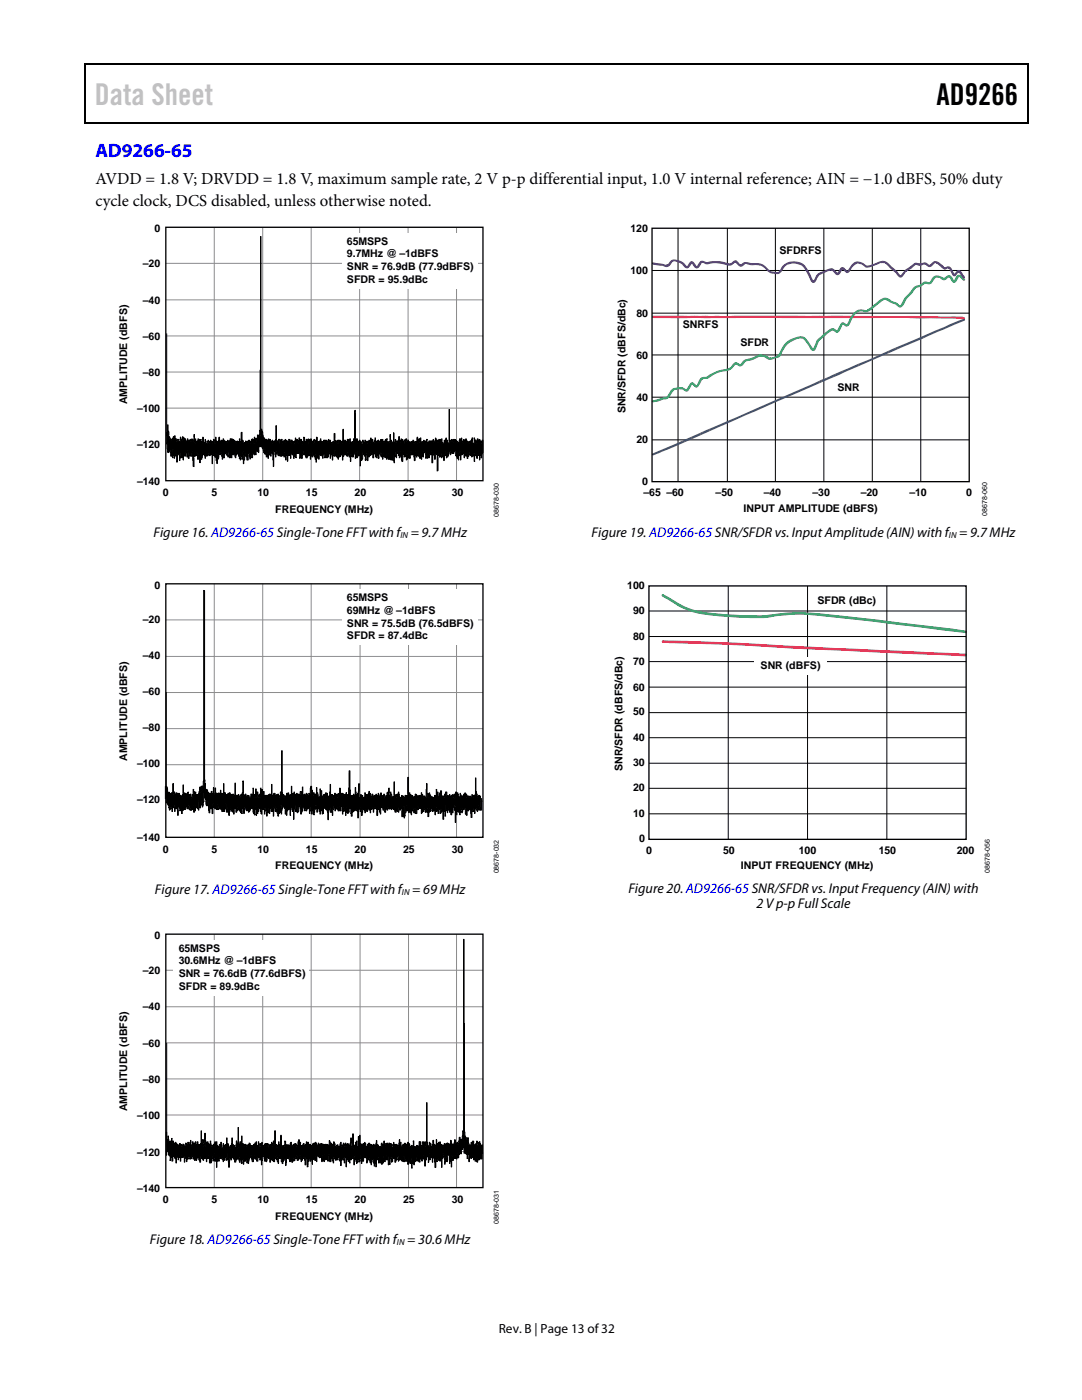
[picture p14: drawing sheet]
<svg xmlns="http://www.w3.org/2000/svg" width="216mm" height="279mm" viewBox="0 0 216 279" stroke-linecap="round" stroke-linejoin="round" font-family="sans-serif">
<defs><g id="words">
<text font-size="6" fill="#c1c1c1" x="18.9" y="21">Data Sheet</text>
<text font-size="6" x="186.9" y="21">AD9266</text>
<text font-size="3.9" fill="#00f" x="19" y="31.3">AD9266-65</text>
<g font-size="3.3">
<text x="19" y="41">cycle clock, DCS disabled, unless otherwise noted.</text>
<text x="19" y="36.8">AVDD = 1.8 V; DRVDD = 1.8 V, maximum sample rate, 2 V p-p differential input, 1.0 V internal reference; AIN = −1.0 dBFS, 50% duty</text>
</g>
<g font-size="2.8">
<text x="30.6" y="107.3">Figure 16. AD9266-65 Single-Tone FFT with f = 9.7 MHz</text>
<text x="118" y="107.2">Figure 19. AD9266-65 SNR/SFDR vs. Input Amplitude (AIN) with f = 9.7MHz</text>
<text x="30.9" y="178.4">Figure 17. AD9266-65 Single-Tone FFT with f = 69 MHz</text>
<text x="125.4" y="178.1">Figure 20. AD9266-65 SNR/SFDR vs. Input Frequency (AIN) with</text>
<text x="150.9" y="181.3">2 V p-p Full Scale</text>
<text x="29.9" y="248.3">Figure 18. AD9266-65 Single-Tone FFT with f = 30.6 MHz</text>
</g>
<text font-size="2.6" x="99.5" y="266">Rev. B | Page 13 of32</text>
<g font-size="2.1">
<text x="30.9" y="46.3">0</text>
<text x="125.8" y="46.3">120</text>
<text x="28.5" y="53.3">–20</text>
<text x="69.2" y="48.9">65MSPS</text>
<text x="69.2" y="51.4">9.7MHz @ –1dBFS</text>
<text x="69.2" y="53.9">SNR = 76.9dB (77.9dBFS)</text>
<text x="155.5" y="50.7">SFDRFS</text>
<text x="69.2" y="56.4">SFDR = 95.9dBc</text>
<text x="125.8" y="54.8">100</text>
<text x="28.5" y="60.6">–40</text>
<text x="127" y="63.2">80</text>
<text x="136.2" y="65.5">SNRFS</text>
<text x="28.5" y="67.8">–60</text>
<text x="127" y="71.6">60</text>
<text x="147.7" y="69.1">SFDR</text>
<text x="28.5" y="75">–80</text>
<text x="25.4" y="80.7" transform="rotate(-90 25.4 80.7)">AMPLITUDE (dBFS)</text>
<text x="27.3" y="82.3">–100</text>
<text x="124.8" y="82.5" transform="rotate(-90 124.8 82.5)">SNR/SFDR (dBFS/dBc)</text>
<text x="127" y="80">40</text>
<text x="167.1" y="78.1">SNR</text>
<text x="27.3" y="89.5">–120</text>
<text x="127" y="88.4">20</text>
<text x="27.3" y="96.7">–140</text>
<text x="32.5" y="99">0</text>
<text x="42.2" y="99">5</text>
<text x="51.4" y="99">10</text>
<text x="61.1" y="99">15</text>
<text x="70.8" y="99">20</text>
<text x="80.5" y="99">25</text>
<text x="90.2" y="99">30</text>
<text x="128.2" y="96.7">0</text>
<text x="128.4" y="99">–65 –60</text>
<text x="142.8" y="99">–50</text>
<text x="152.4" y="99">–40</text>
<text x="162.1" y="99">–30</text>
<text x="171.7" y="99">–20</text>
<text x="181.5" y="99">–10</text>
<text x="192.8" y="99">0</text>
<text x="54.9" y="102.4">FREQUENCY (MHz)</text>
<text x="148.3" y="102.1">INPUT AMPLITUDE (dBFS)</text>
<text x="30.9" y="117.5">0</text>
<text x="125.2" y="117.5">100</text>
<text x="28.5" y="124.3">–20</text>
<text x="69.2" y="120">65MSPS</text>
<text x="69.2" y="122.5">69MHz @ –1dBFS</text>
<text x="69.2" y="125.1">SNR = 75.5dB (76.5dBFS)</text>
<text x="126.3" y="122.6">90</text>
<text x="163.1" y="120.5">SFDR (dBc)</text>
<text x="28.5" y="131.5">–40</text>
<text x="69.2" y="127.6">SFDR = 87.4dBc</text>
<text x="126.3" y="127.8">80</text>
<text x="126.3" y="132.8">70</text>
<text x="126.3" y="137.8">60</text>
<text x="151.8" y="133.5">SNR (dBFS)</text>
<text x="28.5" y="138.7">–60</text>
<text x="126.3" y="142.8">50</text>
<text x="28.5" y="145.9">–80</text>
<text x="126.3" y="147.9">40</text>
<text x="25.4" y="151.9" transform="rotate(-90 25.4 151.9)">AMPLITUDE (dBFS)</text>
<text x="27.3" y="153.1">–100</text>
<text x="124.2" y="153.8" transform="rotate(-90 124.2 153.8)">SNR/SFDR (dBFS/dBc)</text>
<text x="126.3" y="153">30</text>
<text x="27.3" y="160.3">–120</text>
<text x="126.3" y="157.9">20</text>
<text x="27.3" y="167.9">–140</text>
<text x="126.3" y="163">10</text>
<text x="32.5" y="170.2">0</text>
<text x="42.2" y="170.2">5</text>
<text x="51.4" y="170.2">10</text>
<text x="54.9" y="173.5">FREQUENCY (MHz)</text>
<text x="61.1" y="170.2">15</text>
<text x="70.8" y="170.2">20</text>
<text x="80.5" y="170.2">25</text>
<text x="90.2" y="170.2">30</text>
<text x="127.5" y="168.1">0</text>
<text x="128.9" y="170.4">0</text>
<text x="144.3" y="170.4">50</text>
<text x="147.8" y="173.4">INPUT FREQUENCY (MHz)</text>
<text x="159.4" y="170.4">100</text>
<text x="175.4" y="170.4">150</text>
<text x="190.9" y="170.4">200</text>
<text x="30.9" y="187.4">0</text>
<text x="35.7" y="189.9">65MSPS</text>
<text x="28.5" y="194.4">–20</text>
<text x="35.7" y="192.5">30.6MHz @ –1dBFS</text>
<text x="35.7" y="195">SNR = 76.6dB (77.6dBFS)</text>
<text x="35.7" y="197.5">SFDR = 89.9dBc</text>
<text x="28.5" y="201.7">–40</text>
<text x="28.5" y="208.9">–60</text>
<text x="25.4" y="221.8" transform="rotate(-90 25.4 221.8)">AMPLITUDE (dBFS)</text>
<text x="28.5" y="216.1">–80</text>
<text x="27.3" y="223.4">–100</text>
<text x="27.3" y="230.6">–120</text>
<text x="27.3" y="237.8">–140</text>
<text x="32.5" y="240.1">0</text>
<text x="42.2" y="240.1">5</text>
<text x="51.4" y="240.1">10</text>
<text x="54.9" y="243.4">FREQUENCY (MHz)</text>
<text x="61.1" y="240.1">15</text>
<text x="70.8" y="240.1">20</text>
<text x="80.5" y="240.1">25</text>
<text x="90.2" y="240.1">30</text>
</g>
<g font-size="1.8">
<text x="79.9" y="107.4">IN</text>
<text x="189.4" y="107.4">IN</text>
<text x="80.2" y="178.6">IN</text>
<text x="79.2" y="248.5">IN</text>
</g>
<g font-size="1.4">
<text x="99.5" y="103.1" transform="rotate(-90 99.5 103.1)">08678-030</text>
<text x="197" y="102.9" transform="rotate(-90 197 102.9)">08678-060</text>
<text x="99.5" y="174.3" transform="rotate(-90 99.5 174.3)">08678-032</text>
<text x="197.5" y="174.2" transform="rotate(-90 197.5 174.2)">08678-056</text>
<text x="99.5" y="244.2" transform="rotate(-90 99.5 244.2)">08678-031</text>
</g>
</g></defs>
<path d="M16.9 12.7h.2v1h-.2zM16.9 12.7h.2v.3h-.2zM82.5 12.7h.3v.3h-.3zM205.1 12.7h.2v1h-.2zM205.1 12.7h.2v.3h-.2zM16.9 24.4h.2v.3h-.2zM82.3 24.4h.2v.3h-.2zM205.1 24.4h.2v.3h-.2z" fill="#000"/>
<path d="M17 13.7v10.7M17.1 12.8h65.4M82.8 12.8h122.3M205.2 13.7v10.7M17.1 24.5h188" fill="none" stroke="#000" stroke-width=".25"/>
<path d="M33.1 52.6h63.3M33.1 59.8h63.3M42.8 45.4v50.5M52.4 45.4v50.5M62.1 45.4v50.5M71.8 45.4v50.5M81.4 45.4v50.5M91.1 45.4v50.5M33.1 67h63.3M33.1 74.2h63.3M33.1 81.4h63.3M33.1 88.7h63.3" fill="none" stroke="#8c8c8c" stroke-width=".2"/>
<path d="M52 47.2l.1 38.5h.1l.3 1.5 .5 .5v.5l.1-.5h.2v.3l.3 .1 .1-.5v.4l.1-.1v-.2l.2 .2 .1 .6v-.5l.2 .1-.1 .3 .2 .1v-.7l.2 .5h.2v-.3l.2 .3 .1-3.3v3l.4 .1 .1-.4h.3v.9h.1l.1-.9h.2l.1 .8v-.4l.2 .2v-.4l.3 .4 .1-.6v.1l.5 .3 .1 .5v-.9h.2l.3 .8v-.6h.2v.7l.1-.5h.2l.1 .6v-.6l.1-.1 .1 .3v-.9l.1 .6 .3-.3 .2 .8 .1-1.1h.2l.1 .6h.2l.1-.3v1l.1-.6 .1 .4 .2-.2v-1.1l.2 .1 .1 1 .2-.2v-.4l.3 .2v.8l.1-1.1 .2 .4 .1-.3 .2 .4 .1-.5 .1 .5h.2l.1 .4v-.6l.3-.2v.9h.1l.1-.7 .1-.1v-.6l.2 .1v.7l.4 .1 .1 .2 .2-.7 .1 .5 .4 .1 .2-.4 .2 .3v-.2l.2 .1 .1-.1 .2 .1 .1 .3 .1-.6v.4h.2v-.2h.2v.4h.2l-.1 .2 .3-.1v-.3l.2 .4 .1-.5v-1.5h.1v1.3l.2 .3 .2-.1 .1 .5 .1-.6h.2v.7h.2v-.7h.1v.6l.1-.5 .3 .5 .2-2.8v2.2h.4l.1 .7 .3-.9h.2l.1 .9 .1-.9 .2-.1v.7h.1l.1 .3 .2-.5 .2 .2v-.7h.3v-5.4l.1-.3-.1 5.7 .3 .1v.5v-.6h.2v.8l.1 .1 .1-.4 .1 .4 .1-.6h.1l.1 .4 .2-.1v.5h.3v-.8l.2 .7 .3-.8v.3l.3 .1 .1-.2v.5l.4-.6v.2h.2l.1 .4v-1.1l.1 .7 .3-.4 .1 .8 .3-.6v-.5l.3 1.1v-.4l.1-.1 .3 .3-.1-.4 .5 .4v-.4l.2-.2v.6l.2-.6 .1 .4 .3 .2 .2-.6 .2 .3v-.4h.1v.4l.3 .6 .1-.5 .2 .1v-1.2l.1-.3v1.4l.1-.3 .2 .5h.2l.1-1.9 .1 1.9 .3-.1v-.5l.3 .6h.1l.2-.4v.7l.1-.2 .1-1.3v.9h.2l.1 .3v-.7l.1 .5 .1-.4h.2l.1 .9 .1-.7h.3l.1-.3 .2 .2v.3h.2l.1-.2v.7l.3-.5v.5l.2-.3 .1 .2v-.4l.3 .2v-.5l.2 .7 .2-.1v-.3h.3l.1 .6 .1-1.5v.8h.2v-.3l.2-.1 .1 .7 .1-.9 .2 .9h.2l.3-.4v.2l.1-.1 .2 .3 .1 .4 .1-1h.1v.6h.3a.27 .27 0 0 1 .2-.3 .27 .27 0 0 1 .3 .1l.3-.1v.3h.1v-.6l.1 .3h.4l.1-.6 .1 .9 .2-.2-.1-.2h.2v.3l.1 .1 .1-.6 .2 .2v-.2l.3 .3 .1-.4v.6l.2 .3h.1l.1-.6 .1 .4h.2v-.6l.2-.3v.4l.2 .1v.5l.2 .6v-.5l.1-.1v-6.7l.1 6.1 .3 .2 .1-.3v.3h.3v-.3l.1 .6 .1-.6 .1 .4 .1-.4 .2 .2v.2l.1-.1 .2 .1 .1 .5 .4-1.1 .3 .6 .1-.7v.5l.2 .5 .1-.6 .1-.1 .1 .7v-.4l.2 .1 .1-.5 .2 .5h.2l-.1 .3 .2 .1 .1-.4 .1 .4v-.4l.2-.1 .1 .3v-.4h.1l.1-.5h.1v1.2l.3-.1 .1-1.1v.4l.4 .3v.5l.1-1 .2 .1v.5l.1 .1v-.4l.3-.2v.3l.2 .1v.4l.2-.6h.2v2.4h-.2l-.1 .4v.7l-.2-.8h-.1v.9l-.1 .3v-1.2l-.1 .3-.1-.1h-.3l-.1 .7v-.7v-.1v.2h-.2v-.6l-.2 .9v.9h-.1v-1.6l-.1 .4-.4 .3-.1-.3-.1-.1v-.5h-.2v.5h-.1v.2h-.2v.5h-.1l-.1-.9-.1 .3-.2 .1v-.4l-.2 .8-.1-1.2-.4 .6-.1-.7-.2 1.7-.1-1.7-.1 .8-.2-.4v1.3l-.1-.9v.5l-.2 .1-.1-1.2v.7l-.2-.1v-1h-.2l-.1 .6-.2-.2v.2l-.4-.2-.1 .4v-.6h-.3v.5l-.3 .6-.1-.9-.1 1.1-.1-1.4v.9l-.2-.2-.2 .1v1.1l-.1-1.1-.3 .2-.1 .4-.1-.9h-.2v.7h-.1l-.1-.6h-.1l-.1 .4v2.8l-.2 .2 .1-3.2-.2-.3h-.2v1.1l-.1 .1-.1-.8-.2-.3h-.2v1.7l-.1 .1v-1.9l-.2-.4v.7h-.4v.6v-.5h-.2v.6l-.2-.1v-.4l-.2 .5-.1-1.2h-.3l-.1-.2v1.1l-.3-.2-.1 .7v-.9l-.2-.3v1h-.2l-.2-.8-.4 .5v-.9l-.2 .6-.1-.8v1.8h-.1l-.1-1.8-.2 .7-.3-.2-.1 .2v-.7l-.1 .2v1.2h-.2l-.1-.5-.1 .4-.1-.8-.1 1-.2 .2v-1l-.2 .3v-.5h-.2l.1 .5-.2 .1-.1-1.1-.2 .6 .1 1.4h-.1l-.5-2v1.1l-.1 .2-.1-1.2-.1 .7-.1-.8-.2 .1 .1 .3h-.2v.9v-.5l-.2 .1v-.6l-.2-.1v2.1l-.1-.1v-.4h-.2v-1l-.1 .1v.8h-.1v-.6h-.1l-.1 .6v-1.3l-.2 .4v.7h-.2l.1-1.1-.1 .1v1l-.2-.4-.3 .4-.1-1-.1 .8v-.2l-.4-.2-.1-.4-.1 1v-1h-.1v.5l-.1 .1-.2-.5v-.4h-.2l-.1 1.2h-.1v-.6h-.3v.5l-.1-.4-.2 .2-.1-1.3v.4l-.2 .4v.7h-.2l-.1-.8-.3 .2v-.5v.5l-.3 .1-.1 .3-.1-1.1-.1 1.8-.1-1.4-.2 .3v1l-.2 .1v-.9h-.2v-.3l-.1 .1-.1-.9-.1 1.7-.3 .3-.1-1-.1 2.1-.1-2.1-.2-.1-.1 .1-.1-.9v1.2l-.2 .2-.1-1.1-.2 1.2v-.9h-.3l-.1 .6h-.2v-.3l-.2-.1-.1 1.3-.1-1.3-.1 .4h-.2v-.6l-.1 .1-.1-.4v.7h-.2l-.2-.4-.1 .2-.1-.2-.3 .5-.1-.2-.1 .9-.1-1.5h-.1l-.2 .8-.1-.5v.6h-.2l-.1-.3v.7l-.1-.4h-.2v-.4h-.1l-.1 .2-.2-1.1v1.1l-.4-.2-.1 1v-1.1l-.1-.2-.3 1-.1-1.2-.1 .3h-.2v.6l-.2-.7v.9h-.1l-.1-.8-.2 .8h-.1v-.6h-.3v.7l-.4-.9v-.5l-.2 .8-.1-.8v.5l-.1 .1v.9l-.2-1-.1 .9v-.9l-.1 .1v.5l-.2 1v-1.4h-.1l-.1 .8-.3-1.3h-.2v.9h-.1l-.1-.3h-.2v.8l-.1-1.1-.3 .3-.1-.4v.5l-.2 .4h-.3l-.1-.9-.1 .3-.1-.7-.1 .7h-.3v.7h-.1l-.1-1v.4l-.3 .6v-.9l-.3-.3v.2h-.4v.9l-.3-.5-.1 .1v.5l-.3-1-.3 .2-.1 .8-.1-.7-.1 .1-.2-.1-.1 .1v-.3l-.2 1.5v-1.2l-.1-.1v-.4l-.1-.1-.1 1.5-.1-1.5-.1 .9h-.2v-.4l-.1 .1v-.5h-.2v.6h-.2l-.1-.4v.4h-.1v-.8l-.1-.1-.1 .8h-.2l-.3-.8-.2 1.1-.1-1.1h-.3l-.1 3 .1-1.3-.2-.1v-1.6h-.1v.2h-.2v.7l-.2-.1v-.4l-.1 .2-.2 .1-.1 .7-.1-1.6-.1 1.2-.2 .1-.1-1.5-.2 .1v.8l-.1-.3h-.1l-.1-.9h-.2v-.2h-.2v-2.2h-.2v2.1l-.1 .1-.2-.2 .1 1.3a.61 .61 0 0 1-.2-.9l-.1-.4v1.1l-.3-.2v.9l-.1-.2-.2 .2-.4-.2-.1 .8-.2-.1v-.7l-.2 .2v.8l-.3-1.5-.1 1.7h-.2v-.3a.36 .36 0 0 0-.4-.6v-.4l-.1 1.3h-.2v.7v-2.4l-.3 .7 .1 .8h-.1v-.6h-.3l-.1 .8v-.4l-.1 .1v-.5h-.2v-.5l-.2 .1-.2-.3-.1 1.1-.2-.2v-.4h-.5v-.5l-.1 .2v.9l-.2-.1v-.6l-.1-.4-.1 .1-.1 1v-1.3l-.1-.1-.1 .2v1l-.1-.3-.4-.1v-.3h-.2l-.1 .9h-.2l-.2-.4v.7l-.2-1.2-.1-.2-.1 .5-.3-.2-.1 .1v.9h-.1v-.8l-.2 .1 .1 1.6-.1-.5-.2-.1v-1.3l-.1 .6-.2-.1v-.3l-.1 .1-.3-.1v1.7l-.1-2-.2 .3-.1-.5-.1 .6-.1-.3h-.3v.3l-.5 .1v.5l-.3-1.4-.1 .7-.1-.5-.1 1-.2 .4v-1.2l-.3-.6v2.4l-.1-1.9-.2 .4v.8l-.1 .1-.2-1.4-.1 .6-.3 .2-.1-.8v.7l-.2 .2 .1 1.9-.2-.1-.1-2.9-.2 .1 .1 .8h-.3l-.1-.7-.2 1.2h-.1v-1.6l-.2 .3v1l-.2-1.1v.2h-.2v.7v-.5h-.1l-.1 .5v-.2l-.1-.1-.1 1.1-.1-1.5-.2 .1v1l-.1-1.1-.1 .1-.2 1.5-.1-1.1h-.4l-.1 1.4v-1.4h-.3v.2l-.1-.1-.1-.4v1v-.7h-.2v-1l-.1-.1v1.7l-.1-1.1-.2 .8-.1-.1-.1-1.1-.4 .2 .1 .2-.3-.1-.1-3.9 .1 .7 .1-2.2v1.1l.2 .5-.1 .7 .3 .1v.3l.3 .2v.2l.1-.3h.2l.1-.4h.2v.2l.1-.5 .1 1.1v-.4h.1v.4h.3v-.3h.3v.4h.3l.1-.9v.5l.2 .3 .1-.9 .1 .6 .2-.3 .2 .2v.4l.1-.4v.3l.3 .2 .1-.5 .3 .5 .2-.4 .1 .3h.3v-.4l.1 .5h.1l.3-1.4v1.3l.2 .5v-.9l.1 .7h.1v-.3h.2l.1 .3v-.7l.1 .3 .2 .1v-.3l.1 .3 .2-.3v.6l.3-.2 .1 .4v-1.3l.1 1.1h.3l.1-.6 .1 .9h.2l.2-.7 .2 .4 .2-.2v.4l.1-.7 .5 .7 .1-.8 .2 .2v.6h.2v-1.3l.1 .7 .4 .3 .2-.3-.1-.5 .2-.2v1l.2 .3 .1-.6 .4 .1 .1-.4 .2 .4 .5 .1v.2l.2-.4 .1 .4h.1l.1-.3 .1 .1 .1-.5v.4l.1-.4h.3v.3l.1-.2 .1 1.2v-1l.4 .1 .1 .4 .3-.4 .1 .6v-.5l.1 .4 .1-.1 .1-.8 .2 .9 .2-2.2h.1v1.8l.2-.2 .1 .7h.2v-.3l.2 .3v-.6l.4 .3 .1-.3 .1 .5v-.6h.2v.3l.2-.2v.5l.3-.9 .1 1 .1-.1v-.5l.3-.8 .1 1.4v-1l.2 .6v-.5l.3-.3v-.6l.1 .4h.1l.3-1.5z" fill-rule="evenodd" fill="#000"/>
<path d="M52 47.2l.1 38.5h.1l.3 1.5 .5 .5v.5l.1-.5h.2v.3l.3 .1 .1-.5v.4l.1-.1v-.2l.2 .2 .1 .6v-.5l.2 .1-.1 .3 .2 .1v-.7l.2 .5h.2v-.3l.2 .3 .1-3.3v3l.4 .1 .1-.4h.3v.9h.1l.1-.9h.2l.1 .8v-.4l.2 .2v-.4l.3 .4 .1-.6v.1l.5 .3 .1 .5v-.9h.2l.3 .8v-.6h.2v.7l.1-.5h.2l.1 .6v-.6l.1-.1 .1 .3v-.9l.1 .6 .3-.3 .2 .8 .1-1.1h.2l.1 .6h.2l.1-.3v1l.1-.6 .1 .4 .2-.2v-1.1l.2 .1 .1 1 .2-.2v-.4l.3 .2v.8l.1-1.1 .2 .4 .1-.3 .2 .4 .1-.5 .1 .5h.2l.1 .4v-.6l.3-.2v.9h.1l.1-.7 .1-.1v-.6l.2 .1v.7l.4 .1 .1 .2 .2-.7 .1 .5 .4 .1 .2-.4 .2 .3v-.2l.2 .1 .1-.1 .2 .1 .1 .3 .1-.6v.4h.2v-.2h.2v.4h.2l-.1 .2 .3-.1v-.3l.2 .4 .1-.5v-1.5h.1v1.3l.2 .3 .2-.1 .1 .5 .1-.6h.2v.7h.2v-.7h.1v.6l.1-.5 .3 .5 .2-2.8v2.2h.4l.1 .7 .3-.9h.2l.1 .9 .1-.9 .2-.1v.7h.1l.1 .3 .2-.5 .2 .2v-.7h.3v-5.4l.1-.3-.1 5.7 .3 .1v.5v-.6h.2v.8l.1 .1 .1-.4 .1 .4 .1-.6h.1l.1 .4 .2-.1v.5h.3v-.8l.2 .7 .3-.8v.3l.3 .1 .1-.2v.5l.4-.6v.2h.2l.1 .4v-1.1l.1 .7 .3-.4 .1 .8 .3-.6v-.5l.3 1.1v-.4l.1-.1 .3 .3-.1-.4 .5 .4v-.4l.2-.2v.6l.2-.6 .1 .4 .3 .2 .2-.6 .2 .3v-.4h.1v.4l.3 .6 .1-.5 .2 .1v-1.2l.1-.3v1.4l.1-.3 .2 .5h.2l.1-1.9 .1 1.9 .3-.1v-.5l.3 .6h.1l.2-.4v.7l.1-.2 .1-1.3v.9h.2l.1 .3v-.7l.1 .5 .1-.4h.2l.1 .9 .1-.7h.3l.1-.3 .2 .2v.3h.2l.1-.2v.7l.3-.5v.5l.2-.3 .1 .2v-.4l.3 .2v-.5l.2 .7 .2-.1v-.3h.3l.1 .6 .1-1.5v.8h.2v-.3l.2-.1 .1 .7 .1-.9 .2 .9h.2l.3-.4v.2l.1-.1 .2 .3 .1 .4 .1-1h.1v.6h.3a.27 .27 0 0 1 .2-.3 .27 .27 0 0 1 .3 .1l.3-.1v.3h.1v-.6l.1 .3h.4l.1-.6 .1 .9 .2-.2-.1-.2h.2v.3l.1 .1 .1-.6 .2 .2v-.2l.3 .3 .1-.4v.6l.2 .3h.1l.1-.6 .1 .4h.2v-.6l.2-.3v.4l.2 .1v.5l.2 .6v-.5l.1-.1v-6.7l.1 6.1 .3 .2 .1-.3v.3h.3v-.3l.1 .6 .1-.6 .1 .4 .1-.4 .2 .2v.2l.1-.1 .2 .1 .1 .5 .4-1.1 .3 .6 .1-.7v.5l.2 .5 .1-.6 .1-.1 .1 .7v-.4l.2 .1 .1-.5 .2 .5h.2l-.1 .3 .2 .1 .1-.4 .1 .4v-.4l.2-.1 .1 .3v-.4h.1l.1-.5h.1v1.2l.3-.1 .1-1.1v.4l.4 .3v.5l.1-1 .2 .1v.5l.1 .1v-.4l.3-.2v.3l.2 .1v.4l.2-.6h.2v2.4h-.2l-.1 .4v.7l-.2-.8h-.1v.9l-.1 .3v-1.2l-.1 .3-.1-.1h-.3l-.1 .7v-.7v-.1v.2h-.2v-.6l-.2 .9v.9h-.1v-1.6l-.1 .4-.4 .3-.1-.3-.1-.1v-.5h-.2v.5h-.1v.2h-.2v.5h-.1l-.1-.9-.1 .3-.2 .1v-.4l-.2 .8-.1-1.2-.4 .6-.1-.7-.2 1.7-.1-1.7-.1 .8-.2-.4v1.3l-.1-.9v.5l-.2 .1-.1-1.2v.7l-.2-.1v-1h-.2l-.1 .6-.2-.2v.2l-.4-.2-.1 .4v-.6h-.3v.5l-.3 .6-.1-.9-.1 1.1-.1-1.4v.9l-.2-.2-.2 .1v1.1l-.1-1.1-.3 .2-.1 .4-.1-.9h-.2v.7h-.1l-.1-.6h-.1l-.1 .4v2.8l-.2 .2 .1-3.2-.2-.3h-.2v1.1l-.1 .1-.1-.8-.2-.3h-.2v1.7l-.1 .1v-1.9l-.2-.4v.7h-.4v.6v-.5h-.2v.6l-.2-.1v-.4l-.2 .5-.1-1.2h-.3l-.1-.2v1.1l-.3-.2-.1 .7v-.9l-.2-.3v1h-.2l-.2-.8-.4 .5v-.9l-.2 .6-.1-.8v1.8h-.1l-.1-1.8-.2 .7-.3-.2-.1 .2v-.7l-.1 .2v1.2h-.2l-.1-.5-.1 .4-.1-.8-.1 1-.2 .2v-1l-.2 .3v-.5h-.2l.1 .5-.2 .1-.1-1.1-.2 .6 .1 1.4h-.1l-.5-2v1.1l-.1 .2-.1-1.2-.1 .7-.1-.8-.2 .1 .1 .3h-.2v.9v-.5l-.2 .1v-.6l-.2-.1v2.1l-.1-.1v-.4h-.2v-1l-.1 .1v.8h-.1v-.6h-.1l-.1 .6v-1.3l-.2 .4v.7h-.2l.1-1.1-.1 .1v1l-.2-.4-.3 .4-.1-1-.1 .8v-.2l-.4-.2-.1-.4-.1 1v-1h-.1v.5l-.1 .1-.2-.5v-.4h-.2l-.1 1.2h-.1v-.6h-.3v.5l-.1-.4-.2 .2-.1-1.3v.4l-.2 .4v.7h-.2l-.1-.8-.3 .2v-.5v.5l-.3 .1-.1 .3-.1-1.1-.1 1.8-.1-1.4-.2 .3v1l-.2 .1v-.9h-.2v-.3l-.1 .1-.1-.9-.1 1.7-.3 .3-.1-1-.1 2.1-.1-2.1-.2-.1-.1 .1-.1-.9v1.2l-.2 .2-.1-1.1-.2 1.2v-.9h-.3l-.1 .6h-.2v-.3l-.2-.1-.1 1.3-.1-1.3-.1 .4h-.2v-.6l-.1 .1-.1-.4v.7h-.2l-.2-.4-.1 .2-.1-.2-.3 .5-.1-.2-.1 .9-.1-1.5h-.1l-.2 .8-.1-.5v.6h-.2l-.1-.3v.7l-.1-.4h-.2v-.4h-.1l-.1 .2-.2-1.1v1.1l-.4-.2-.1 1v-1.1l-.1-.2-.3 1-.1-1.2-.1 .3h-.2v.6l-.2-.7v.9h-.1l-.1-.8-.2 .8h-.1v-.6h-.3v.7l-.4-.9v-.5l-.2 .8-.1-.8v.5l-.1 .1v.9l-.2-1-.1 .9v-.9l-.1 .1v.5l-.2 1v-1.4h-.1l-.1 .8-.3-1.3h-.2v.9h-.1l-.1-.3h-.2v.8l-.1-1.1-.3 .3-.1-.4v.5l-.2 .4h-.3l-.1-.9-.1 .3-.1-.7-.1 .7h-.3v.7h-.1l-.1-1v.4l-.3 .6v-.9l-.3-.3v.2h-.4v.9l-.3-.5-.1 .1v.5l-.3-1-.3 .2-.1 .8-.1-.7-.1 .1-.2-.1-.1 .1v-.3l-.2 1.5v-1.2l-.1-.1v-.4l-.1-.1-.1 1.5-.1-1.5-.1 .9h-.2v-.4l-.1 .1v-.5h-.2v.6h-.2l-.1-.4v.4h-.1v-.8l-.1-.1-.1 .8h-.2l-.3-.8-.2 1.1-.1-1.1h-.3l-.1 3 .1-1.3-.2-.1v-1.6h-.1v.2h-.2v.7l-.2-.1v-.4l-.1 .2-.2 .1-.1 .7-.1-1.6-.1 1.2-.2 .1-.1-1.5-.2 .1v.8l-.1-.3h-.1l-.1-.9h-.2v-.2h-.2v-2.2h-.2v2.1l-.1 .1-.2-.2 .1 1.3a.61 .61 0 0 1-.2-.9l-.1-.4v1.1l-.3-.2v.9l-.1-.2-.2 .2-.4-.2-.1 .8-.2-.1v-.7l-.2 .2v.8l-.3-1.5-.1 1.7h-.2v-.3a.36 .36 0 0 0-.4-.6v-.4l-.1 1.3h-.2v.7v-2.4l-.3 .7 .1 .8h-.1v-.6h-.3l-.1 .8v-.4l-.1 .1v-.5h-.2v-.5l-.2 .1-.2-.3-.1 1.1-.2-.2v-.4h-.5v-.5l-.1 .2v.9l-.2-.1v-.6l-.1-.4-.1 .1-.1 1v-1.3l-.1-.1-.1 .2v1l-.1-.3-.4-.1v-.3h-.2l-.1 .9h-.2l-.2-.4v.7l-.2-1.2-.1-.2-.1 .5-.3-.2-.1 .1v.9h-.1v-.8l-.2 .1 .1 1.6-.1-.5-.2-.1v-1.3l-.1 .6-.2-.1v-.3l-.1 .1-.3-.1v1.7l-.1-2-.2 .3-.1-.5-.1 .6-.1-.3h-.3v.3l-.5 .1v.5l-.3-1.4-.1 .7-.1-.5-.1 1-.2 .4v-1.2l-.3-.6v2.4l-.1-1.9-.2 .4v.8l-.1 .1-.2-1.4-.1 .6-.3 .2-.1-.8v.7l-.2 .2 .1 1.9-.2-.1-.1-2.9-.2 .1 .1 .8h-.3l-.1-.7-.2 1.2h-.1v-1.6l-.2 .3v1l-.2-1.1v.2h-.2v.7v-.5h-.1l-.1 .5v-.2l-.1-.1-.1 1.1-.1-1.5-.2 .1v1l-.1-1.1-.1 .1-.2 1.5-.1-1.1h-.4l-.1 1.4v-1.4h-.3v.2l-.1-.1-.1-.4v1v-.7h-.2v-1l-.1-.1v1.7l-.1-1.1-.2 .8-.1-.1-.1-1.1-.4 .2 .1 .2-.3-.1-.1-3.9 .1 .7 .1-2.2v1.1l.2 .5-.1 .7 .3 .1v.3l.3 .2v.2l.1-.3h.2l.1-.4h.2v.2l.1-.5 .1 1.1v-.4h.1v.4h.3v-.3h.3v.4h.3l.1-.9v.5l.2 .3 .1-.9 .1 .6 .2-.3 .2 .2v.4l.1-.4v.3l.3 .2 .1-.5 .3 .5 .2-.4 .1 .3h.3v-.4l.1 .5h.1l.3-1.4v1.3l.2 .5v-.9l.1 .7h.1v-.3h.2l.1 .3v-.7l.1 .3 .2 .1v-.3l.1 .3 .2-.3v.6l.3-.2 .1 .4v-1.3l.1 1.1h.3l.1-.6 .1 .9h.2l.2-.7 .2 .4 .2-.2v.4l.1-.7 .5 .7 .1-.8 .2 .2v.6h.2v-1.3l.1 .7 .4 .3 .2-.3-.1-.5 .2-.2v1l.2 .3 .1-.6 .4 .1 .1-.4 .2 .4 .5 .1v.2l.2-.4 .1 .4h.1l.1-.3 .1 .1 .1-.5v.4l.1-.4h.3v.3l.1-.2 .1 1.2v-1l.4 .1 .1 .4 .3-.4 .1 .6v-.5l.1 .4 .1-.1 .1-.8 .2 .9 .2-2.2h.1v1.8l.2-.2 .1 .7h.2v-.3l.2 .3v-.6l.4 .3 .1-.3 .1 .5v-.6h.2v.3l.2-.2v.5l.3-.9 .1 1 .1-.1v-.5l.3-.8 .1 1.4v-1l.2 .6v-.5l.3-.3v-.6l.1 .4h.1l.3-1.5zM33.3 66.6v19.9" fill="none" stroke="#000" stroke-width=".2"/>
<path d="M68.2 46.5h27v11.1h-27z" fill="#fff"/>
<path d="M33.1 45.4h63.3v50.5h-63.3zM33.1 116.5h63.3v50.6h-63.3z" fill="none" stroke="#000" stroke-width=".26"/>
<path d="M42.8 116.5v50.6M52.4 116.5v50.6M62.1 116.5v50.6M71.8 116.5v50.6M81.5 116.5v50.6M91.1 116.5v50.6M33.1 123.7h63.3M33.1 131h63.3M33.1 138.2h63.3M33.1 145.4h63.3M33.1 152.6h63.3M33.1 159.9h63.3" fill="none" stroke="#8c8c8c" stroke-width=".2"/>
<path d="M40.6 117.8l.2 .1v37.7l.2 .8v1.1l.1 .2 .2-.2v.1l.2 .9 .1-.3 .3 .3 .2-.2v.6v-.9h.2v1l.2-.2 .1-.6v-1l.1 1.3h.2l.1-1.2 .1 1.2 .3-.2 .2 .5 .1-.6 .3 .6 .1-1.1v.6l.3 .2v.3l.2-.5 .1-1.9v2.4h.2v-.6l.1 .8v-.4h.3l.1 .2 .1-.5 .3 .3v-.4h.1v.8h.1v-.4l.1-.1 .2 .5v-.4l.1-.1h.2l.1 .3h.2v-2.5l.2 2.5h.3l.1-.2h.2v.3l.2 .2 .1-.5h.2l.1 .2v-.5a1.58 1.58 0 0 0 .2-1.4l-.1-.9 .2-.1v2.9l.2 .1 .2-.4 .1 .3h.6v.3h.3v-.6h.2v.3l.1-.2h.2v-1.3v1.1l.3 .2v.5h.1l-.1-.3 .2-.3 .1-1.1v1.7l.2-1h.2v1h.1l.1-.6 .2 .6 .1-1.8h.1l.1 1.4v.1v-1.3l.1 1h.2v.1l.2-.6v1.5l.2-.8 .1 .3a.29 .29 0 0 1 .2-.3 .29 .29 0 0 1 .4 .1v-.2l.2-.1 .1 .1 .3-.1v-2l.1 2.3h.2l.2-.5v.7l.1-.1v-.6l.1 .7h.2v-.4l.1 .4h.2v-.5l.2 .1 .1 .5 .3-.4a.52 .52 0 0 1 .2-.8l.1-8.1v8.3l.1 .9 .2-.1-.1-.3h.1v.5l.1-.3 .2 .2v-.2h.3v-.5l.1 .3h.1v-.4h.2l.1 .6h.3v-.2l.1-.1v-1.6l.2 1.9 .2-.5 .1 .5 .1-.7 .1 .7h.1l.2-.3v.3h.1l.1-.5 .2 .6 .1-.1v-.3l.2 .3 .1-.8 .3 .1 .1 .5 .1-1.5v1.5l.5-.1v.5l.2-.2v-.5l.1 .3 .2-.1v.3h.3l-.1-.5h.1l.1 .7 .1-1.7h.1v-.4h.2v1.9l.2-1.1v1l.1-.5h.2l.2 .8 .1-.5 .1-.1 .1-1.2v1h.2l.1 .9 .3 .1v-.3l.1-1.5v.4h.3v1l.3 .6 .1-.8 .2 .1 .3-.5 .1 .6 .1-.5v.7l.5-.2 .1-2.3 .1 2.3 .1-.2 .2 .2 .1-.2v.5l.1-.4 .1 .5 .1 .1v-1h.2v.5l.4-.3 .1 .6 .1-.8 .3 .5v-1.5l.1 1.5h.2l.1-.5 .1 .5 .1-.5v.3l.2-.1 .2 .3 .1-.2 .1 .2v-.6h.1v.8h.2v-.4l.3 .2v-.2l.1-4.8h.1l.1 4.9 .1 .1h.4v.2l.2-.5v.5h.2v-.3l.1 .1v-1.6l.2 1.4 .2 .2 .1-.5 .1 .5 .2-2.4v2.8h.2v-.6h.2v.2h.3v.4l.4-.1v-.9h.1v1.1l.1 .1 .1-.8 .2 .2 .1-.3h.2l.1-.6v.5l.2 .1v-.1l.1 .7h.2v-.5l.2-.1 .1 .9 .1-.6 .1 .4h.1l-.1-.4h.3v-.3l.4 .4-.1 .2h.2v-.8l.1 .2v.3h.3l.1 .2v-.8l.1 .9 .1-.3 .1 .2 .2-.3 .1 .1v-.3l.2 .3v.4l.1 .2 .1-.6h.2v-.6l.3-.1 .1 .1v-.9v1.5h.1l.2-.2v-.5h.1l.2 1.1 .2-.2 .1 .2 .1-.1 .1-3.1v2.8l.4-.2v.5h.1v-.6h.2v.5l.2-.9 .1 .8 .1 .3h.2v.3l.2-.8v.8l.1-.1v-.6h.2v.2l.3 .3v-.5h.2l.1 .2v-.3l.2 .1 .1-.1-.1-3.5 .2-.1 .1 3.6 .1-.5 .1 .5 .2 .1v-.2l.1 .4 .2-.2v.2l.4 .1 .1-.5 .2-.1 .1 .3h.2l.1 .5 .1-.6 .5 .3 .1-.8 .4 .9 .3-.3 .1 .4h.1v-1.7l.2-1.1v1.8l.2 .3v.6l.2-.1 .1-.8 .2 .6v.6h.2v-.3l.1-.1 .1 .4 .1-.3 .1 .3h.2v-.7l.2 .3a1.57 1.57 0 0 0 .1-1.4l.1-.1 .1 1.3 .1-.7 .1 .8 .2 .2h.2v-.9l.1 .6v-1l.2 .1v.8l.2 .4 .2-.3v.3h.2l.1-.6 .1 .3v-.7h.3v.7l.1 .2 .1-.2 .1 .2 .3-.4v.4l.3-.2v.5l.1-.7 .3 .5 .1-.6h.1v.7l.1 .1 .1-1.2h.2l-.1 .3 .2 .1v.3l.1-.6 .1 .3a.38 .38 0 0 0 .3 .6l.1 .3v-1.1l.2 .4v.2l.2 .1v-.2l.2 .2 .1-.5h.2l.1 .6v-.9l.1 .4 .2-.1v.6l.1-.3 .2 .2 .1-.2v.3l.3-.3 .1 .3h.3v-.5l.1 .5h.1l.1-.4v.3h.2l.2-.5 .1-3.3v2.8l.1 .4 .1 .1v.6l.3-.1v-.2h.2l-.1 .3 .2-.3v.5l.2 .2-.1 2.2-.1-.6v.6h-.3l-.1-.9-.2 1.2v-.3h-.1v-.7h-.2l-.1 1.3-.1 .1-.1-1.1-.1 .6-.3-.1v1.4h-.2l-.1-1.6h-.2v-.3l-.2 .5-.3-.5v1.4l-.3-.2v-1.1h-.4l.1 .2-.3-.2-.1 .8v-.8l-.2-.1-.2 1.3-.1-.5h-.2l-.1-.3h-.2v.8l-.2-.1 .1-1.7-.1-.1-.1 3.5-.1-3-.1 .5-.1-1-.3 1.5-.1-1.2-.1 1.6-.1-.1v-.8l-.3 .4v-.4l-.3-.1v-.5v1.1h-.2v-.7l-.3 .3v1l-.1 .1v-2.1l-.1-.1v1.1l-.2 .1v1.6h-.1l-.1-1.8-.2-.1v.5h-.2l-.1 .3v-.8l-.1-.3-.1 1.1h-.2l-.1-1.1-.2 .6v-.9h-.2v1.6l-.3-1.6v.8l-.3 .1-.1-.6h-.3v.7l-.3-.6v1.5l-.2 .1v-1.6l-.1 .7-.1-.3-.2 .3h-.1v-.5l-.3-.2v.5l-.1 .1v-.3h-.1l-.2 .4v-.8l-.1 1.1v-1.1h-.3v-.2l-.4 .5v-.5l-.1-.1-.1 1.4h-.4l.1-1h-.2l-.1 .8-.2-.8-.1 .4h-.1l.1-.5-.2-.2v1.5l-.1-.9v.5h-.2l-.2-.8-.1 .7-.3-1.3v1l-.2-.4v.8l-.2 .1v.5l-.2 .4v-2.2l-.1 2v-1.2h-.2l-.1 1.2v-1.7h-.3v.3l-.1 .1-.2-.7-.1 1.1v-.2l-.3-.1-.1-.9-.1 .1 .1 1.1-.3-.1-.1-.9-.2 .5v-.7l-.1 .4h-.2v.3l-.2-.6-.1 .4-.5-.2v.5h-.1l-.3-.7-.1 1.1h-.1l-.1-.2-.1-.9-.1 .7-.1-.5-.3-.3-.2 .4v1.2l-.2-.5v-.6l-.2 .2-.2-.5 .1 1.6h-.2v-1l-.2-.5-.1 .2h-.2l-.1-.3v1l-.2-.9h-.2v.3l-.1-.1-.1 .2-.1 .6v-.6l-.3 .1v-.7l-.2 .3-.1-.3v.9h-.1v-.3h-.2l-.1 .6-.1-.5h-.2l-.1-.3-.2 1.3h-.1l-.1-1.1-.2-.2v.6l-.1-.9h-.1l-.2 .5-.1 1.6v-1.4h-.2l-.1-.2-.2 .1v-.7l-.1 .1v.7h-.2v-.8h-.1v.9l-.1 .2-.1-.4v1.2h-.2l-.1-2-.1 .4h-.3v.8v-.7h-.1l-.1 1v-1.3l-.1 .3v.7h-.2l.1-.7-.2-.2v1.5l-.1-1.1-.3 .4-.1-.1-.1-.7-.1 1.3-.1-1.5-.2-.3v1.1l-.1-.8h-.2v.8h-.2l-.2-.6-.5 .6v-.6l-.1-.2h-.1l-.2 1.7-.1-.6h-.4l-.1-1.1-.1 .6-.2 .1v1.9l-.1-1.5-.1-.3-.1-.4-.1-.1v.3h-.1v-.7l-.1 .4h-.3v1.1l-.1-.8-.1 .9-.1-.8h-.2l-.2 .2v.6l-.1-1.3h-.1v.8l-.2-1-.2 .2-.1 .9-.1-1.3h-.1v.5l-.2 .3-.1 1-.2-.1 .1-.7h-.2v-.4h-.1l-.1 1.1v-1.6l-.2 .3v.6h-.2v.6l-.1-1.2-.2-.3-.1 .6-.1-.5-.1 .8-.1-.5h-.2v-.2v.7l-.1-.6h-.4v.6l-.2-.2-.1 .9h-.1l-.1-1.7-.1 .2-.2-.3v1.1l-.1 .1v.3h-.2v-1.2l-.3 1-.1-1.2-.1-.1-.2 2.8v-2.1l-.2 .1v.5l-.2-1.1-.2 .1v1.7h-.1v-1.4h-.2l-.1 .3-.3 .2-.1 .9v-1h-.2v.8h-.1v-1.2h-.2v-.3h-.3l-.1 .3-.1 1.2-.1-1.7-.2 .2 .1 1-.2 .1v.3l-.2-1.4v1.9l-.2-.1v-.3l-.2-.4v-.7h-.1v.4l-.2 .1v-.9a1.18 1.18 0 0 0-.3 1.2l-.1 .7v-1.5l-.1-.1v.6h-.1v-.3l-.2 .3v-.6h-.3l-.1 1.1v-1.1v.9l-.4-.1-.1 .8v-1.6h-.2v.5h-.1l-.1 .7v-1.1l-.3 .2v-.3l-.2 .2-.1 1-.2-.6v-.6h-.4v.6l-.1-.3v.8h-.2l-.1-1.4-.1 1.7v-1.7l-.1 .4-.2 .1v1.1v-1.2l-.1-.1v1.1l-.2-.3v-.6a.8 .8 0 0 1-.3-1v-.2l-.1 1.1h-.1v.3h-.2v.2l-.2 .2v-1l-.2 .4v.2l-.1 .1v-.2l-.2 .1v-.7l-.3 .2-.1 1.2-.1-1.1-.1 .1-.1-.1-.1 .2v.8l-.1 .1v-1.3l-.1 1.1-.1-.3-.3-.2v-.7l-.2 .2v.4l-.3 .2v.3h-.1l-.1-1.2v.4l-.3 .2v1l-.1-.9-.1 .5-.3-.3v-.7l-.1-.2-.2 1-.2 .1 .1 .7h-.1l-.2-1.6-.1 .9-.2 .1-.1-1.7-.1 1-.2-.1 .1 .6h-.2l-.1-.2v.2l-.1-.1-.2 .2-.1-1.1v.7l-.3-.4-.4 .4 .1-1-.1-.1-.1 1.1h-.2l-.1-.6-.2 .4-.3-.4v-.5l-.1-.1v2h-.2l-.1-1.5-.1 .5v-.4l-.2 .2v1h-.2l-.2-2.2-.1 .7-.2 .1-.1-1.3h-.2l-.1-.4v-1h-.2l.1 1.8-.1 .1-.2 1v-.3l-.3-.2 .1-.4-.2-.1v1.2h-.1v-1.5h-.2v2l-.3-.3v-.6l-.2 .4-.2-.4v1l-.1-.8-.1 .1v1l-.2-.1v-1.2l-.1 .8-.1-.4-.2 .5-.1-.3-.1 .3-.3-.1v-.8l-.1 .5-.3 .1v-.3l-.3-.3v.8l-.1-.6-.2-.1-.1 .8-.3-.4v1.1v-1.2l-.3 .1-.1 .5v-.6l-.3-.5-.1 2v-1l-.1-.4h-.3v-.3l-.2 1-.1-1.3h-.2v.5h-.2l-.1 .8v-.8h-.2v.2l-.3 .3-.1-1h-.2l-.1-.4-.2-.1v-.8h-.2v-2.5h.2v1.1l.1-1 .1 1.5 .3-.2v-.2l.1 .2 .5-.1 .1 .6 .2-2.4v2.1l.2-.1v-.3l.3 .7v-.6l.4 .3v-.2v.2h.2l.1-.2v.8l.1-.4h.2l.1 .4h.1l.2-.5 .1-1.9 .1 1.9h.1v-.4l.2 .6 .1-.5v.3h.3l.2-.5v.5l.1 .2 .1-.2 .2 .2 .1-.3 .1 .8 .2-.2v-.5h.1v-1.1l.4 1 .2-.4v.5h.4l.1 .2 .1-.7 .1-.2 .1-.8 .2 1v-1.2l.2 .1v.7h.1l.2-1z" fill-rule="evenodd" fill="#000"/>
<path d="M40.6 117.8l.2 .1v37.7l.2 .8v1.1l.1 .2 .2-.2v.1l.2 .9 .1-.3 .3 .3 .2-.2v.6v-.9h.2v1l.2-.2 .1-.6v-1l.1 1.3h.2l.1-1.2 .1 1.2 .3-.2 .2 .5 .1-.6 .3 .6 .1-1.1v.6l.3 .2v.3l.2-.5 .1-1.9v2.4h.2v-.6l.1 .8v-.4h.3l.1 .2 .1-.5 .3 .3v-.4h.1v.8h.1v-.4l.1-.1 .2 .5v-.4l.1-.1h.2l.1 .3h.2v-2.5l.2 2.5h.3l.1-.2h.2v.3l.2 .2 .1-.5h.2l.1 .2v-.5a1.58 1.58 0 0 0 .2-1.4l-.1-.9 .2-.1v2.9l.2 .1 .2-.4 .1 .3h.6v.3h.3v-.6h.2v.3l.1-.2h.2v-1.3v1.1l.3 .2v.5h.1l-.1-.3 .2-.3 .1-1.1v1.7l.2-1h.2v1h.1l.1-.6 .2 .6 .1-1.8h.1l.1 1.4v.1v-1.3l.1 1h.2v.1l.2-.6v1.5l.2-.8 .1 .3a.29 .29 0 0 1 .2-.3 .29 .29 0 0 1 .4 .1v-.2l.2-.1 .1 .1 .3-.1v-2l.1 2.3h.2l.2-.5v.7l.1-.1v-.6l.1 .7h.2v-.4l.1 .4h.2v-.5l.2 .1 .1 .5 .3-.4a.52 .52 0 0 1 .2-.8l.1-8.1v8.3l.1 .9 .2-.1-.1-.3h.1v.5l.1-.3 .2 .2v-.2h.3v-.5l.1 .3h.1v-.4h.2l.1 .6h.3v-.2l.1-.1v-1.6l.2 1.9 .2-.5 .1 .5 .1-.7 .1 .7h.1l.2-.3v.3h.1l.1-.5 .2 .6 .1-.1v-.3l.2 .3 .1-.8 .3 .1 .1 .5 .1-1.5v1.5l.5-.1v.5l.2-.2v-.5l.1 .3 .2-.1v.3h.3l-.1-.5h.1l.1 .7 .1-1.7h.1v-.4h.2v1.9l.2-1.1v1l.1-.5h.2l.2 .8 .1-.5 .1-.1 .1-1.2v1h.2l.1 .9 .3 .1v-.3l.1-1.5v.4h.3v1l.3 .6 .1-.8 .2 .1 .3-.5 .1 .6 .1-.5v.7l.5-.2 .1-2.3 .1 2.3 .1-.2 .2 .2 .1-.2v.5l.1-.4 .1 .5 .1 .1v-1h.2v.5l.4-.3 .1 .6 .1-.8 .3 .5v-1.5l.1 1.5h.2l.1-.5 .1 .5 .1-.5v.3l.2-.1 .2 .3 .1-.2 .1 .2v-.6h.1v.8h.2v-.4l.3 .2v-.2l.1-4.8h.1l.1 4.9 .1 .1h.4v.2l.2-.5v.5h.2v-.3l.1 .1v-1.6l.2 1.4 .2 .2 .1-.5 .1 .5 .2-2.4v2.8h.2v-.6h.2v.2h.3v.4l.4-.1v-.9h.1v1.1l.1 .1 .1-.8 .2 .2 .1-.3h.2l.1-.6v.5l.2 .1v-.1l.1 .7h.2v-.5l.2-.1 .1 .9 .1-.6 .1 .4h.1l-.1-.4h.3v-.3l.4 .4-.1 .2h.2v-.8l.1 .2v.3h.3l.1 .2v-.8l.1 .9 .1-.3 .1 .2 .2-.3 .1 .1v-.3l.2 .3v.4l.1 .2 .1-.6h.2v-.6l.3-.1 .1 .1v-.9v1.5h.1l.2-.2v-.5h.1l.2 1.1 .2-.2 .1 .2 .1-.1 .1-3.1v2.8l.4-.2v.5h.1v-.6h.2v.5l.2-.9 .1 .8 .1 .3h.2v.3l.2-.8v.8l.1-.1v-.6h.2v.2l.3 .3v-.5h.2l.1 .2v-.3l.2 .1 .1-.1-.1-3.5 .2-.1 .1 3.6 .1-.5 .1 .5 .2 .1v-.2l.1 .4 .2-.2v.2l.4 .1 .1-.5 .2-.1 .1 .3h.2l.1 .5 .1-.6 .5 .3 .1-.8 .4 .9 .3-.3 .1 .4h.1v-1.7l.2-1.1v1.8l.2 .3v.6l.2-.1 .1-.8 .2 .6v.6h.2v-.3l.1-.1 .1 .4 .1-.3 .1 .3h.2v-.7l.2 .3a1.57 1.57 0 0 0 .1-1.4l.1-.1 .1 1.3 .1-.7 .1 .8 .2 .2h.2v-.9l.1 .6v-1l.2 .1v.8l.2 .4 .2-.3v.3h.2l.1-.6 .1 .3v-.7h.3v.7l.1 .2 .1-.2 .1 .2 .3-.4v.4l.3-.2v.5l.1-.7 .3 .5 .1-.6h.1v.7l.1 .1 .1-1.2h.2l-.1 .3 .2 .1v.3l.1-.6 .1 .3a.38 .38 0 0 0 .3 .6l.1 .3v-1.1l.2 .4v.2l.2 .1v-.2l.2 .2 .1-.5h.2l.1 .6v-.9l.1 .4 .2-.1v.6l.1-.3 .2 .2 .1-.2v.3l.3-.3 .1 .3h.3v-.5l.1 .5h.1l.1-.4v.3h.2l.2-.5 .1-3.3v2.8l.1 .4 .1 .1v.6l.3-.1v-.2h.2l-.1 .3 .2-.3v.5l.2 .2-.1 2.2-.1-.6v.6h-.3l-.1-.9-.2 1.2v-.3h-.1v-.7h-.2l-.1 1.3-.1 .1-.1-1.1-.1 .6-.3-.1v1.4h-.2l-.1-1.6h-.2v-.3l-.2 .5-.3-.5v1.4l-.3-.2v-1.1h-.4l.1 .2-.3-.2-.1 .8v-.8l-.2-.1-.2 1.3-.1-.5h-.2l-.1-.3h-.2v.8l-.2-.1 .1-1.7-.1-.1-.1 3.5-.1-3-.1 .5-.1-1-.3 1.5-.1-1.2-.1 1.6-.1-.1v-.8l-.3 .4v-.4l-.3-.1v-.5v1.1h-.2v-.7l-.3 .3v1l-.1 .1v-2.1l-.1-.1v1.1l-.2 .1v1.6h-.1l-.1-1.8-.2-.1v.5h-.2l-.1 .3v-.8l-.1-.3-.1 1.1h-.2l-.1-1.1-.2 .6v-.9h-.2v1.6l-.3-1.6v.8l-.3 .1-.1-.6h-.3v.7l-.3-.6v1.5l-.2 .1v-1.6l-.1 .7-.1-.3-.2 .3h-.1v-.5l-.3-.2v.5l-.1 .1v-.3h-.1l-.2 .4v-.8l-.1 1.1v-1.1h-.3v-.2l-.4 .5v-.5l-.1-.1-.1 1.4h-.4l.1-1h-.2l-.1 .8-.2-.8-.1 .4h-.1l.1-.5-.2-.2v1.5l-.1-.9v.5h-.2l-.2-.8-.1 .7-.3-1.3v1l-.2-.4v.8l-.2 .1v.5l-.2 .4v-2.2l-.1 2v-1.2h-.2l-.1 1.2v-1.7h-.3v.4h-.1l-.2-.7-.1 1.1v-.2l-.3-.1-.1-.9-.1 .1 .1 1.1-.3-.1-.1-.9-.2 .5v-.7l-.1 .4h-.2v.3l-.2-.6-.1 .4-.5-.2v.5h-.1l-.3-.7-.1 1.1h-.1l-.1-.2-.1-.9-.1 .7-.1-.5-.3-.3-.2 .4v1.2l-.2-.5v-.6l-.2 .2-.2-.5 .1 1.6h-.2v-1l-.2-.5-.1 .2h-.2l-.1-.3v1l-.2-.9h-.2v.3l-.1-.1-.1 .2-.1 .6v-.6l-.3 .1v-.7l-.2 .3-.1-.3v.9h-.1v-.3h-.2l-.1 .6-.1-.5h-.2l-.1-.3-.2 1.3h-.1l-.1-1.1-.2-.2v.6l-.1-.9h-.1l-.2 .5-.1 1.6v-1.4h-.2l-.1-.2-.2 .1v-.7l-.1 .1v.7h-.2v-.8h-.1v.9l-.1 .2-.1-.4v1.2h-.2l-.1-2-.1 .4h-.3v.8v-.7h-.1l-.1 1v-1.3l-.1 .3v.7h-.2l.1-.7-.2-.2v1.5l-.1-1.1-.3 .4-.1-.1-.1-.7-.1 1.3-.1-1.5-.2-.3v1.1l-.1-.8h-.2v.8h-.2l-.2-.6-.5 .6v-.6l-.1-.2h-.1l-.2 1.7-.1-.6h-.4l-.1-1.1-.1 .6-.2 .1v1.9l-.1-1.5-.1-.3-.1-.4-.1-.1v.3h-.1v-.7l-.1 .4h-.3v1.1l-.1-.8-.1 .9-.1-.8h-.2l-.2 .2v.6l-.1-1.3h-.1v.8l-.2-1-.2 .2-.1 .9-.1-1.3h-.1v.5l-.2 .3-.1 1-.2-.1 .1-.7h-.2v-.4h-.1l-.1 1.1v-1.6l-.2 .3v.6h-.2v.6l-.1-1.2-.2-.3-.1 .6-.1-.5-.1 .8-.1-.5h-.2v-.2v.7l-.1-.6h-.4v.6l-.2-.2-.1 .9h-.1l-.1-1.7-.1 .2-.2-.3v1.1l-.1 .1v.3h-.2v-1.2l-.3 1-.1-1.2-.1-.1-.2 2.8v-2.1l-.2 .1v.5l-.2-1.1-.2 .1v1.7h-.1v-1.4h-.2l-.1 .3-.3 .2-.1 .9v-1h-.2v.8h-.1v-1.2h-.2v-.3h-.3l-.1 .3-.1 1.2-.1-1.7-.2 .2 .1 1-.2 .1v.3l-.2-1.4v1.9l-.2-.1v-.3l-.2-.4v-.7h-.1v.4l-.2 .1v-.9a1.18 1.18 0 0 0-.3 1.2l-.1 .7v-1.5l-.1-.1v.6h-.1v-.3l-.2 .3v-.6h-.3l-.1 1.1v-1.1v.9l-.4-.1-.1 .8v-1.6h-.2v.5h-.1l-.1 .7v-1.1l-.3 .2v-.3l-.2 .2-.1 1-.2-.6v-.6h-.4v.6l-.1-.3v.8h-.2l-.1-1.4-.1 1.7v-1.7l-.1 .4-.2 .1v1.1v-1.2l-.1-.1v1.1l-.2-.3v-.6a.8 .8 0 0 1-.3-1v-.2l-.1 1.1h-.1v.3h-.2v.2l-.2 .2v-1l-.2 .4v.2l-.1 .1v-.2l-.2 .1v-.7l-.3 .2-.1 1.2-.1-1.1-.1 .1-.1-.1-.1 .2v.8l-.1 .1v-1.3l-.1 1.1-.1-.3-.3-.2v-.7l-.2 .2v.4l-.3 .2v.3h-.1l-.1-1.2v.4l-.3 .2v1l-.1-.9-.1 .5-.3-.3v-.7l-.1-.2-.2 1-.2 .1 .1 .7h-.1l-.2-1.6-.1 .9-.2 .1-.1-1.7-.1 1-.2-.1 .1 .6h-.2l-.1-.2v.2l-.1-.1-.2 .2-.1-1.1v.7l-.3-.4-.4 .4 .1-1-.1-.1-.1 1.1h-.2l-.1-.6-.2 .4-.3-.4v-.5l-.1-.1v2h-.2l-.1-1.5-.1 .5v-.4l-.2 .2v1h-.2l-.2-2.2-.1 .7-.2 .1-.1-1.3h-.2l-.1-.4v-1h-.2l.1 1.8-.1 .1-.2 1v-.3l-.3-.2 .1-.4-.2-.1v1.2h-.1v-1.5h-.2v2l-.3-.3v-.6l-.2 .4-.2-.4v1l-.1-.8-.1 .1v1l-.2-.1v-1.2l-.1 .8-.1-.4-.2 .5-.1-.3-.1 .3-.3-.1v-.8l-.1 .5-.3 .1v-.3l-.3-.3v.8l-.1-.6-.2-.1-.1 .8-.3-.4v1.1v-1.2l-.3 .1-.1 .5v-.6l-.3-.5-.1 2v-1l-.1-.4h-.3v-.3l-.2 1-.1-1.3h-.2v.5h-.2l-.1 .8v-.8h-.2v.2l-.3 .3-.1-1h-.2l-.1-.4-.2-.1v-.8h-.2v-2.5h.2v1.1l.1-1 .1 1.5 .3-.2v-.2l.1 .2 .5-.1 .1 .6 .2-2.4v2.1l.2-.1v-.3l.3 .7v-.6l.4 .3v-.2v.2h.2l.1-.2v.8l.1-.4h.2l.1 .4h.1l.2-.5 .1-1.9 .1 1.9h.1v-.4l.2 .6 .1-.5v.3h.3l.2-.5v.5l.1 .2 .1-.2 .2 .2 .1-.3 .1 .8 .2-.2v-.5h.1v-1.1l.4 1 .2-.4v.5h.4l.1 .2 .1-.7 .1-.2 .1-.8 .2 1v-1.2l.2 .1v.7h.1l.2-1zM33.2 138.2v18.7M96 159.4v2.3M96.1 159.4v2.3" fill="none" stroke="#000" stroke-width=".2"/>
<path d="M68.2 117.7h27v11h-27z" fill="#fff"/>
<path d="M33.1 193.6h63.3M42.8 186.4v50.6M52.4 186.4v50.6M62.1 186.4v50.6M71.8 186.4v50.6M81.5 186.4v50.6M91.1 186.4v50.6M33.1 200.9h63.3M33.1 208.1h63.3M33.1 215.3h63.3M33.1 222.5h63.3M33.1 229.8h63.3" fill="none" stroke="#8c8c8c" stroke-width=".2"/>
<path d="M33.1 186.4h63.3v50.6h-63.3z" fill="none" stroke="#000" stroke-width=".26"/>
<path d="M33.2 225.9l.1 1.5h.2l.1-.7 .1 1.2 .4 .1 .2-.8 .1 .9 .2-.4 .1 .7 .1-.3v.3l.2 .1 .1-.5 .1 .7 .1-.5 .1 .3h.2l.1 .4 .2-.3-.1-.4 .5 .2v.4l.2-.2v-.3l.3 .2v.3h.2v-.7l.2 .1v.4h.3v-.6l.2 .1v-.1l.1 .8v-.4h.2l.1-.8 .1 1.2 .1-.3h.1v-.6h.1v.6l.2-.3v.4l.1-.5 .2-.3 .1 .6 .2 .3 .1-.8h.1v.6l.1 .1 .1-.2h.2v.3l.2-.5 .1-2.5v2.7l.3-.3-.1-.6 .2-.1v1.4l.3-.4v-2.2l.2 2.7 .1-.8 .1 .4h.1l-.1-.6h.2v.3h.2l.1 .3 .2-.2-.1-.6h.2v1.1h.2v-.2h.2v.2l.1-.4 .2 .4v-.9l.2 .1v.5l.3-.6 .2 1.4 .3-.9 .3 .2 .1-.6v1.1l.3 .2v-1.1l.3 .8v-.2l.2-.1-.1-.2 .3-.2 .1-1.2v1.3h.2v-.1l.2 .7 .2 .1 .1-.5 .2 .1 .2-1.6v1.2l.2 .3h.2v.5l.3 .2v-1.6l.2 .4v1h.2v-4.1l.1 3.2 .2 .6v-.3h.1v-.6l.2 .1v1l.1-2.3 .1 2.2 .2-.1-.1-.6h.2v.6l.1-.4 .2 .1 .1-.1 .1 .4 .1-.2 .3-.1v.3h.1l.1-.7 .3 .2-.1 .3 .3 .2 .1-.2 .1 .3 .2-.5 .2 .1v-.4h.2l.1 .6v-.9l.2 1.2 .2-.4v.1l.1-.9 .1 1h.2l.1-.6 .2 .4v-.6l.1 .8h.2v-.2l.3 .2 .1-.6h.1v.5l.2-.5 .1 .5v-.5h.2v.2h.2v.7l.1-.6h.2v-.1l.2 .2v-.6l.1 .8h.1v-.6h.1v-.5l.2 .7 .1-2.7h.2v2.7h.2v.6l.1-.4h.3v-.8l.1 .7 .1 .1 .1-.1h.1v-1.9l.1 2.2 .3 .1 .1-.3 .1 .2h.1l.1-1.1 .2 .1v.7l.2 .1 .2-.1v.4l.2-.4 .2 .3 .2-.8 .3 .8h.2v-.3h.1v.1l.1-.3 .1 .1v-.2l.3 .1 .2 .5v-.2h.2v-.7l.1 .1v-.6l.1 .7 .1 .1v-.2h.2v.6l.1 .2 .1-.2 .1 .4v-.5l.2-.3h.2v.4l.3 .2 .1-.9 .2 .8 .2-.6-.1-.1h.2l-.1 .6 .2 .1v-.3h.3l.1 .5 .2-.3 .1 .1v-.5l.4-.1 .1 .1 .2-.2v1l.3-.2 .1-.7 .1 .3 .2-.1v.3l.2 .1v-.5l.2 .2 .1-.2v.6h.2l.1-.5 .1 .3 .1-.2h.2v.4l.2-.4 .3 .1v.5h.1l.1-1.4 .2 .5h.2v.9l.1-.5 .2-.2 .2 .5v-1l.1 .3 .2 .2-.1 .5h.3v-.2l.4-.1-.1 .2 .3 .3 .4-1 .1 .8v-.3l.3 .1 .1-.5v.4h.2l.1 .3v-.7h.1l.1 .7 .2-.6h.2l.1 .8v-.4h.2v-.4l.2-.1 .1-1v1.6l.2 .3 .1-.3v-2.4h.1l.1 2.8v-.5l.4-.1-.1-.5h.2v.8h.1l-.1-1.1 .1 1.1 .2 .2 .1-.1v-2.1l.2 2.2 .1-.3v-2.1v1.6h.2v.3l.2-.1 .2 .3v-.5h.2v.7l.2-.9v.2l.2 .1v.6l.2-.1 .1 .2v-.6l.3-.3 .2 .2v.5h.2l-.1-.2 .1-.2 .2 .1v.3h.3v-.3l.1-.1 .1 .7v-.6l.3 .1 .1-1 .1 .8h.2l.2 .4h.5l.1-.7v.4l.4 .1 .1-.9 .1 1.3 .1-.8 .4-.1 .1 .5 .3-.5v.3l.4-.2v.4l.2-.2v.5l.1 .2 .1-1.1 .1 .8 .1-.3 .3-.1h.1l.1 .4 .1-.3v.3h.2l.3-1.4v.7l.2-.1v.8h.3l.1-.5 .3 .4 .1-.6 .3 .4 .2-.1v.6h.1l-.1-1h.2v.5l.2-.3 .1 .6h.3v-.2l.1 .2h.3v-1.1l.1 1.1 .5 .1v-.3h.2l.1 .3v-.2l.2 .1 .1-1v1l.2-.9h.1l.1 .9v-.2l.2 .1v-.8h.2v.3l.2-.1v.4l.1-.7 .1 1 .2-.8v-8l.2 8.6 .3 .2 .1-.8v.2h.3v.6l.2 .3 .2-.8-.1-.7h.2v.9l.2-.1v.5l.1-.3 .3-.1v-1.1l.1 1.2 .4-.6v.5l.1 .2 .1-.1v-.7v.6h.2v-.1l.2 .1 .3 .3 .1-.6 .3 .5 .1-.5 .2 .3v-.4h.1l.5 .4v-.3l.2-.1-.1-.5h.1l.1 1.3v-.7l.2 .4v-.2h.3l.1-1 .3 1.1 .2-.5 .2 .4 .1-.2 .1-1.2h.2l.1 .6h.1v-.2l.1 .1 .1-.1 .1-1.7h.2v-38.2l.2 38.4 .3 1.5 .3-.1v-.2h.2l-.1 .9 .2 .5h.1l.1 .2 .2-.2v-.5l.1 .2 .2-.2v.4v-.7l.2 .1v.7l.2 .1 .3-.4h.1v-.5l.1 .9h.3v-.6l.2 .2v-.4l.1 .7h.2v.5l.3-.5v1.6l-.1 1.2-.3-.1v-.2l-.1-.1-.2 .6-.1-.7v.7l-.2 .1v.4l-.1-.8-.1 .6-.1-.5v.4h-.2v-.9h-.2l-.1 .7v-.7l-.2 .2v-.3l-.2 .1v.4l-.4-.5-.1 1.2v-1.6l-.3-.1v.9l-.1 .1v-.9l-.1-.1-.1 .1v-.1l-.1-.1v-.2h-.1l-.1-.8-.1 1.1-.1-2.8v1.5h-.1l-.1 .5-.1-.3h-.1v1.2l-.1-.2h-.3v.2l-.2 .1v.6l-.1 .1-.1-.8a.96 .96 0 0 1-.2 1l-.3-.2v-.4l-.1 .5-.1-.5-.1 .8-.2 .1v-.4l-.2-.5-.1 2.2v-1.9h-.2l-.1 1.2v-1.6l-.3-.2-.1 1.4-.2-.8-.1 .8-.2 .1-.1 .5a1.74 1.74 0 0 0-.2-1.5v-.6h-.2v.8l-.1 .1v1.8l-.1-1.7-.2 .1v.3h-.1v-.2l-.3 .1v-.4h-.3v.6l-.1-.5h-.1v1.7h-.2l-.2-2h-.3v1l-.1-1h-.4l-.1 .5v-1.2l-.1 1.6-.2 .1 .1-1.3h-.2v-.2l-.2 1h-.2l-.1 1.2v-1.2l-.2-.1-.1-.7v.5l-.3-.2v.7l-.1-.7v.3l-.3 .1v.5h-.2v-.6l-.1 .4h-.1v-1h-.1l-.1 .9h-.2l-.2 .2 .1-.5-.2 .2-.1 1-.1-2v1.6l-.2 .1v-.4h-.1v1.3l-.2-1.9-.1 .1 .1 .9h-.2v-1.1l-.2-.1v.9l-.1 .1v.4h-.2a.57 .57 0 0 0-.1-.8l-.2 .1-.1-.3-.1 .4h-.2v-1l-.1 1-.1-.6h-.1v.5l-.2-.1v-.4h-.3l.1 .3h-.2l-.1-.2-.1 .4v-.8l-.2-.4-.1 1-.1-.8-.1 1.2h-.2v-.7h-.3l-.1-.2v.8l-.2-.4-.1 .5-.1-.9-.2 .3 .1 1.1-.3-.3-.1 .4v-1.7l-.2 .1v.6l-.1-.5-.2 .5-.1-1v1.3l-.2-.1-.1-.9-.1 1.2-.2 .1 .1-.9h-.1l-.1 1.2v-.8h-.2v.5h-.2v-.9h-.2l-.1 .9v-1.6v.3h-.2v.7l-.2-.5-.1 1.9v-2.1h-.2l.1 1.2-.2 .7v-.6h-.2v-.8h-.3l-.1 1.2-.1-.4-.2-.2-.1-.7-.2 .1-.3 .8v-1.1l-.1-.2-.1 .2h-.3v-.5l-.1 .2v1l-.4-.1-.1 .6-.1-.9-.2-.1v-.7v1.3l-.2 .1v-.6h-.3l-.1 .9-.3-.9 .1-.5h-.2l-.1 1.7-.1-1.4-.1 .1h-.2l-.2-.4v.7l-.3-.2 .1 .8h-.2v-.7l-.1 .4v-.8h-.3l-.2 .8v1.1l-.2-2.2-.1 .4v1l-.3-.9-.3 .1v.3l-.1-.1v1.1h-.1v-.9h-.2l-.1-.6-.2-.3v.7h-.2l-.1-1.1-.1 .1-.1 1.1-.3-.6h-.1l-.1 1.1-.3-1.3-.1 .2-.1 .8h-.2l-.1-1.4-.2 1.3h-.2l.1-.8-.1 .4-.2-.1-.1 .3v-1.1h-.2l-.2 1.4v-1.4v1.1l-.1-.8-.2 .1v1h-.1v-1l-.1 .1-.4 .1-.2-.5-.3 .2v1.1l-.1-1-.2 .8h-.1v-.4h-.2l-.1-.2v.3l-.1 .2v.9l-.1-.9-.3-.5v.7h-.2l.1-.8-.2-.1-.3 1.1 .1 .9-.2 .1v-.5a1.31 1.31 0 0 0-.2-1.4h-.1v1.4h-.1a1.04 1.04 0 0 0-.2-1.1l-.1-.3-.3 .2-.1 .4v-.6l-.1 .8-.2-1.1-.2 .1v.5l-.1-.2-.1 .5h-.2v-.9l-.1 .5-.2-.2-.2 .2v.4l-.1-.1-.1 .2-.1-.6-.2-.1v1l-.1-.5-.2 .1v-.8l-.1 .1 .1 .9h-.2l-.1-.8h-.2v.2h-.1v-.3l-.1-.1-.1-.4v1.5l-.2 .7a2.14 2.14 0 0 0-.2-1.6h-.1v.6h-.1v.1h-.1v.5h-.2v-.4h-.2v-.9l-.1 .3h-.1v-.5h-.2l-.2 1.5-.2-.4v-.8l-.2 .5v-.8h-.1l.1 .5h-.3v.7l-.1-.7-.2 .6v-.2l-.2-.2-.2-.6v.8l-.2 .4-.1-1-.2 .2-.1-.7h-.2v1.1l-.1 .3-.2-.2v-.9l-.1 .1v.8l-.2-.9h-.2l-.2-.3-.1 2v-1h-.4v-.4v-.1h-.2v-.5l-.2 .4 .1 .8h-.3l-.1-.6-.1 .2h-.2l.1-.6-.2 .4-.1-.3v1h-.3l-.2-1.1-.1 .3-.2-.2-.2 1.4-.1-1h-.1l-.1 .9v-.1l-.1-1.6v.9h-.1l-.1-.4v.8h-.4v.7v-.9l-.2-.2-.1 .8-.1 .1-.1-.1-.1-1.1h-.1l-.1 1-.2-.9v-.3l-.1 .5h-.4v.6h-.3l-.1-.9-.1 .3-.1-.5h-.1v.2h-.2v.5l-.1-.5-.1 .2h-.2l-.1 1.8-.2-2.9-.1 1.4-.1-.2-.2 .3v-.6h-.2l-.1 .6-.1-.6-.2 .8v-.3l-.2-.3h-.1l-.1-.3-.1 .3-.1-.2-.2 .2v.5l-.2-.5v.3h-.1l.1 .2h-.2l-.1 1.3v-2.2l-.1-.1-.1 1-.2-1.4v1.4l-.3-1-.4 1.4-.1-.4-.1 .4h-.1l-.1-1.4-.1 .4-.3 .1-.1 .7v-.9h-.2l-.1 .2-.1-.2h-.2v.6l-.1-1-.2-.2v.8l-.1-.4h-.2l-.1 1.2v-.4l-.2-.1v-.5l-.2 .1v-.3h-.2l-.1 .8v-.6h-.2v.6h-.2l-.1-.6-.2 .3-.1-.6h-.1v.5l-.2-.2v.3h-.3l.1-.4-.2-.4-.1 .8-.3-.1v.6l-.1-.8-.2-.2-.2 1.2v-1.2l-.5 .2v-.3l-.2 .1v.9h-.1v-.7h-.3l-.2 .5v-.4l-.1-.2 .1-.4-.3 .2-.1 1.4v-.8l-.3-.2v-.6l-.1 .3h-.2v.9h-.2l.1-1.5-.3 .2v1.2h-.2l.1-.9h-.2v-.3l-.2 .1-.1-.9h-.2l-.1 .9z" fill-rule="evenodd" fill="#000"/>
<path d="M33.3 208.2v20.6M33.2 225.9l.1 1.5h.2l.1-.7 .1 1.2 .4 .1 .2-.8 .1 .9 .2-.4 .1 .7 .1-.3v.3l.2 .1 .1-.5 .1 .7 .1-.5 .1 .3h.2l.1 .4 .2-.3-.1-.4 .5 .2v.4l.2-.2v-.3l.3 .2v.3h.2v-.7l.2 .1v.4h.3v-.6l.2 .1v-.1l.1 .8v-.4h.2l.1-.8 .1 1.2 .1-.3h.1v-.6h.1v.6l.2-.3v.4l.1-.5 .2-.3 .1 .6 .2 .3 .1-.8h.1v.6l.1 .1 .1-.2h.2v.3l.2-.5 .1-2.5v2.7l.3-.3-.1-.6 .2-.1v1.4l.3-.4v-2.2l.2 2.7 .1-.8 .1 .4h.1l-.1-.6h.2v.3h.2l.1 .3 .2-.2-.1-.6h.2v1.1h.2v-.2h.2v.2l.1-.4 .2 .4v-.9l.2 .1v.5l.3-.6 .2 1.4 .3-.9 .3 .2 .1-.6v1.1l.3 .2v-1.1l.3 .8v-.2l.2-.1-.1-.2 .3-.2 .1-1.2v1.3h.2v-.1l.2 .7 .2 .1 .1-.5 .2 .1 .2-1.6v1.2l.2 .3h.2v.5l.3 .2v-1.6l.2 .4v1h.2v-4.1l.1 3.2 .2 .6v-.3h.1v-.6l.2 .1v1l.1-2.3 .1 2.2 .2-.1-.1-.6h.2v.6l.1-.4 .2 .1 .1-.1 .1 .4 .1-.2 .3-.1v.3h.1l.1-.7 .3 .2-.1 .3 .3 .2 .1-.2 .1 .3 .2-.5 .2 .1v-.4h.2l.1 .6v-.9l.2 1.2 .2-.4v.1l.1-.9 .1 1h.2l.1-.6 .2 .4v-.6l.1 .8h.2v-.2l.3 .2 .1-.6h.1v.5l.2-.5 .1 .5v-.5h.2v.2h.2v.7l.1-.6h.2v-.1l.2 .2v-.6l.1 .8h.1v-.6h.1v-.5l.2 .7 .1-2.7h.2v2.7h.2v.6l.1-.4h.3v-.8l.1 .7 .1 .1 .1-.1h.1v-1.9l.1 2.2 .3 .1 .1-.3 .1 .2h.1l.1-1.1 .2 .1v.7l.2 .1 .2-.1v.4l.2-.4 .2 .3 .2-.8 .3 .8h.2v-.3h.1v.1l.1-.3 .1 .1v-.2l.3 .1 .2 .5v-.2h.2v-.7l.1 .1v-.6l.1 .7 .1 .1v-.2h.2v.6l.1 .2 .1-.2 .1 .4v-.5l.2-.3h.2v.4l.3 .2 .1-.9 .2 .8 .2-.6-.1-.1h.2l-.1 .6 .2 .1v-.3h.3l.1 .5 .2-.3 .1 .1v-.5l.4-.1 .1 .1 .2-.2v1l.3-.2 .1-.7 .1 .3 .2-.1v.3l.2 .1v-.5l.2 .2 .1-.2v.6h.2l.1-.5 .1 .3 .1-.2h.2v.4l.2-.4 .3 .1v.5h.1l.1-1.4 .2 .5h.2v.9l.1-.5 .2-.2 .2 .5v-1l.1 .3 .2 .2-.1 .5h.3v-.2l.4-.1-.1 .2 .3 .3 .4-1 .1 .8v-.3l.3 .1 .1-.5v.4h.2l.1 .3v-.7h.1l.1 .7 .2-.6h.2l.1 .8v-.4h.2v-.4l.2-.1 .1-1v1.6l.2 .3 .1-.3v-2.4h.1l.1 2.8v-.5l.4-.1-.1-.5h.2v.8h.1l-.1-1.1 .1 1.1 .2 .2 .1-.1v-2.1l.2 2.2 .1-.3v-2.1v1.6h.2v.3l.2-.1 .2 .3v-.5h.2v.7l.2-.9v.2l.2 .1v.6l.2-.1 .1 .2v-.6l.3-.3 .2 .2v.5h.2l-.1-.2 .1-.2 .2 .1v.3h.3v-.3l.1-.1 .1 .7v-.6l.3 .1 .1-1 .1 .8h.2l.2 .4h.5l.1-.7v.4l.4 .1 .1-.9 .1 1.3 .1-.8 .4-.1 .1 .5 .3-.5v.3l.4-.2v.4l.2-.2v.5l.1 .2 .1-1.1 .1 .8 .1-.3 .3-.1h.1l.1 .4 .1-.3v.3h.2l.3-1.4v.7l.2-.1v.8h.3l.1-.5 .3 .4 .1-.6 .3 .4 .2-.1v.6h.1l-.1-1h.2v.5l.2-.3 .1 .6h.3v-.2l.1 .2h.3v-1.1l.1 1.1 .5 .1v-.3h.2l.1 .3v-.2l.2 .1 .1-1v1l.2-.9h.1l.1 .9v-.2l.2 .1v-.8h.2v.3l.2-.1v.4l.1-.7 .1 1 .2-.8v-8l.2 8.6 .3 .2 .1-.8v.2h.3v.6l.2 .3 .2-.8-.1-.7h.2v.9l.2-.1v.5l.1-.3 .3-.1v-1.1l.1 1.2 .4-.6v.5l.1 .2 .1-.1v-.7v.6h.2v-.1l.2 .1 .3 .3 .1-.6 .3 .5 .1-.5 .2 .3v-.4h.1l.5 .4v-.3l.2-.1-.1-.5h.1l.1 1.3v-.7l.2 .4v-.2h.3l.1-1 .3 1.1 .2-.5 .2 .4 .1-.2 .1-1.2h.2l.1 .6h.1v-.2l.1 .1 .1-.1 .1-1.7h.2v-38.2l.2 38.4 .3 1.5 .3-.1v-.2h.2l-.1 .9 .2 .5h.1l.1 .2 .2-.2v-.5l.1 .2 .2-.2v.4v-.7l.2 .1v.7l.2 .1 .3-.4h.1v-.5l.1 .9h.3v-.6l.2 .2v-.4l.1 .7h.2v.5l.3-.5v1.6l-.1 1.2-.3-.1v-.2l-.1-.1-.2 .6-.1-.7v.7l-.2 .1v.4l-.1-.8-.1 .6-.1-.5v.4h-.2v-.9h-.2l-.1 .7v-.7l-.2 .2v-.3l-.2 .1v.4l-.4-.5-.1 1.2v-1.6l-.3-.1v.9l-.1 .1v-.9l-.1-.1-.1 .1v-.1l-.1-.1v-.2h-.1l-.1-.8-.1 1.1-.1-2.8v1.5h-.1l-.1 .5-.1-.3h-.1v1.2l-.1-.2h-.3v.2l-.2 .1v.6l-.1 .1-.1-.8a.96 .96 0 0 1-.2 1l-.3-.2v-.4l-.1 .5-.1-.5-.1 .8-.2 .1v-.4l-.2-.5-.1 2.2v-1.9h-.2l-.1 1.2v-1.6l-.3-.2-.1 1.4-.2-.8-.1 .8-.2 .1-.1 .5a1.74 1.74 0 0 0-.2-1.5v-.6h-.2v.8l-.1 .1v1.8l-.1-1.7-.2 .1v.3h-.1v-.2l-.3 .1v-.4h-.3v.6l-.1-.5h-.1v1.7h-.2l-.2-2h-.3v1l-.1-1h-.4l-.1 .5v-1.2l-.1 1.6-.2 .1 .1-1.3h-.2v-.2l-.2 1h-.2l-.1 1.2v-1.2l-.2-.1-.1-.7v.5l-.3-.2v.7l-.1-.7v.3l-.3 .1v.5h-.2v-.6l-.1 .4h-.1v-1h-.1l-.1 .9h-.2l-.2 .2 .1-.5-.2 .2-.1 1-.1-2v1.6l-.2 .1v-.4h-.1v1.3l-.2-1.9-.1 .1 .1 .9h-.2v-1.1l-.2-.1v.9l-.1 .1v.4h-.2a.57 .57 0 0 0-.1-.8l-.2 .1-.1-.3-.1 .4h-.2v-1l-.1 1-.1-.6h-.1v.5l-.2-.1v-.4h-.3l.1 .3h-.2l-.1-.2-.1 .4v-.8l-.2-.4-.1 1-.1-.8-.1 1.2h-.2v-.7h-.3l-.1-.2v.8l-.2-.4-.1 .5-.1-.9-.2 .3 .1 1.1-.3-.3-.1 .4v-1.7l-.2 .1v.6l-.1-.5-.2 .5-.1-1v1.3l-.2-.1-.1-.9-.1 1.2-.2 .1 .1-.9h-.1l-.1 1.2v-.8h-.2v.5h-.2v-.9h-.2l-.1 .9v-1.6v.3h-.2v.7l-.2-.5-.1 1.9v-2.1h-.2l.1 1.2-.2 .7v-.6h-.2v-.8h-.3l-.1 1.2-.1-.4-.2-.2-.1-.7-.2 .1-.3 .8v-1.1l-.1-.2-.1 .2h-.3v-.5l-.1 .2v1l-.4-.1-.1 .6-.1-.9-.2-.1v-.7v1.3l-.2 .1v-.6h-.3l-.1 .9-.3-.9 .1-.5h-.2l-.1 1.7-.1-1.4-.1 .1h-.2l-.2-.4v.7l-.3-.2 .1 .8h-.2v-.7l-.1 .4v-.8h-.3l-.2 .8v1.1l-.2-2.2-.1 .4v1l-.3-.9-.3 .1v.3l-.1-.1v1.1h-.1v-.9h-.2l-.1-.6-.2-.3v.7h-.2l-.1-1.1-.1 .1-.1 1.1-.3-.6h-.1l-.1 1.1-.3-1.3-.1 .2-.1 .8h-.2l-.1-1.4-.2 1.3h-.2l.1-.8-.1 .4-.2-.1-.1 .3v-1.1h-.2l-.2 1.4v-1.4v1.1l-.1-.8-.2 .1v1h-.1v-1l-.1 .1-.4 .1-.2-.5-.3 .2v1.1l-.1-1-.2 .8h-.1v-.4h-.2l-.1-.2v.3l-.1 .2v.9l-.1-.9-.3-.5v.7h-.2l.1-.8-.2-.1-.3 1.1 .1 .9-.2 .1v-.5a1.31 1.31 0 0 0-.2-1.4h-.1v1.4h-.1a1.04 1.04 0 0 0-.2-1.1l-.1-.3-.3 .2-.1 .4v-.6l-.1 .8-.2-1.1-.2 .1v.5l-.1-.2-.1 .5h-.2v-.9l-.1 .5-.2-.2-.2 .2v.4l-.1-.1-.1 .2-.1-.6-.2-.1v1l-.1-.5-.2 .1v-.8l-.1 .1 .1 .9h-.2l-.1-.8h-.2v.2h-.1v-.3l-.1-.1-.1-.4v1.5l-.2 .7a2.14 2.14 0 0 0-.2-1.6h-.1v.6h-.1v.1h-.1v.5h-.2v-.4h-.2v-.9l-.1 .3h-.1v-.5h-.2l-.2 1.5-.2-.4v-.8l-.2 .5v-.8h-.1l.1 .5h-.3v.7l-.1-.7-.2 .6v-.2l-.2-.2-.2-.6v.8l-.2 .4-.1-1-.2 .2-.1-.7h-.2v1.1l-.1 .3-.2-.2v-.9l-.1 .1v.8l-.2-.9h-.2l-.2-.3-.1 2v-1h-.4v-.4v-.1h-.2v-.5l-.2 .4 .1 .8h-.3l-.1-.6-.1 .2h-.2l.1-.6-.2 .4-.1-.3v1h-.3l-.2-1.1-.1 .3-.2-.2-.2 1.4-.1-1h-.1l-.1 .9v-.1l-.1-1.6v.9h-.1l-.1-.4v.8h-.4v.7v-.9l-.2-.2-.1 .8-.1 .1-.1-.1-.1-1.1h-.1l-.1 1-.2-.9v-.3l-.1 .5h-.4v.6h-.3l-.1-.9-.1 .3-.1-.5h-.1v.2h-.2v.5l-.1-.5-.1 .2h-.2l-.1 1.8-.2-2.9-.1 1.4-.1-.2-.2 .3v-.6h-.2l-.1 .6-.1-.6-.2 .8v-.3l-.2-.3h-.1l-.1-.3-.1 .3-.1-.2-.2 .2v.5l-.2-.5v.3h-.1l.1 .2h-.2l-.1 1.3v-2.2l-.1-.1-.1 1-.2-1.4v1.4l-.3-1-.4 1.4-.1-.4-.1 .4h-.1l-.1-1.4-.1 .4-.3 .1-.1 .7v-.9h-.2l-.1 .2-.1-.2h-.2v.6l-.1-1-.2-.2v.8l-.1-.4h-.2l-.1 1.2v-.4l-.2-.1v-.5l-.2 .1v-.3h-.2l-.1 .8v-.6h-.2v.6h-.2l-.1-.6-.2 .3-.1-.6h-.1v.5l-.2-.2v.3h-.3l.1-.4-.2-.4-.1 .8-.3-.1v.6l-.1-.8-.2-.2-.2 1.2v-1.2l-.5 .2v-.3l-.2 .1v.9h-.1v-.7h-.3l-.2 .5v-.4l-.1-.2 .1-.4-.3 .2-.1 1.4v-.8l-.3-.2v-.6l-.1 .3h-.2v.9h-.2l.1-1.5-.3 .2v1.2h-.2l.1-.9h-.2v-.3l-.2 .1-.1-.9h-.2l-.1 .9z" fill="none" stroke="#000" stroke-width=".2"/>
<path d="M34.7 187.6h27v11h-27z" fill="#fff"/>
<path d="M130.1 54h63.3M135.3 45.6v50.5M145.1 45.6v50.5M154.7 45.6v50.5M164.4 45.6v50.5M174.1 45.6v50.5M183.7 45.6v50.5M130.1 62.5h63.3M130.1 70.8h63.3M130.1 79.3h63.3M130.1 87.8h63.3" fill="none" stroke="#000" stroke-width=".2"/>
<path d="M130.3 90.6l48.5-21.2 12-5.1 1.5-.6 .2 .1-58.3 25.4-3.8 1.6-.2-.1z" fill="#3b5d97"/>
<path d="M130.3 90.6l48.5-21.2 12-5.1 1.5-.6 .2 .1-58.3 25.4-3.8 1.6-.2-.1z" fill="none" stroke="#3b5d97" stroke-width=".2"/>
<path d="M130.3 63.1l54.2 .1 7.5 .1 .4 .2-13.6-.1h-43h-5.4l-.2-.2z" fill="#e23354"/>
<path d="M130.3 63.1l54.2 .1 7.5 .1 .4 .2-13.6-.1h-43h-5.4l-.2-.2z" fill="none" stroke="#e23354" stroke-width=".2"/>
<path d="M130.2 80l2.8-.7 .4-.4a2.28 2.28 0 0 1 2.7-1.5l1 .5 .3-.7a1.02 1.02 0 0 1 .8-.8l.8 .7 .4-.7a1.22 1.22 0 0 1 1.5-1.1l1-.6a10.2 10.2 0 0 1 3.6-1.1l.3-.1 .5-.8a.84 .84 0 0 1 1.4 .2l.1-.1a2.35 2.35 0 0 1 2.1-1.3l.5-.1a2.53 2.53 0 0 1 3.2 .1l1.6-.4 .6-1a4.2 4.2 0 0 1 4.6-2.8l.6 .6 1.2 1.8-.1-.1h.3l-.1 .1 .5-1.2a5.5 5.5 0 0 1 2-2.1l.6-.5a.95 .95 0 0 1 1.5 .2l.6-.7a1.28 1.28 0 0 1 .7-1l.8 .5 .4-.7a3.5 3.5 0 0 1 2.1-2.3l1.4 .2 1-.8a6.2 6.2 0 0 1 2.7-1.8l2.2 1 .8 .6 .2-.1a7.4 7.4 0 0 1 2-2.8l.4-.6a1.21 1.21 0 0 1 1.2-.5v-.1a2.06 2.06 0 0 1 1.7-.6h.4a2.27 2.27 0 0 1 1.5-1.3l1.3 .5 .3-.1a.77 .77 0 0 1 .7-.5 .77 .77 0 0 1 .7 .6l.3 .5 .3-.4a.73 .73 0 0 1 1-.7l.9 .8-.2 .1-.8-.8h-.2l-.1 .3a1.38 1.38 0 0 1-.9 1l-.9-1.2h-.1l-.6 .5a.8 .8 0 0 1-1.1-.3 .83 .83 0 0 0-1.1 .1l-.3 .4a1.05 1.05 0 0 1-1.6 .6l-.8 .6-1 .2-1.8 2.2-.6 1a.81 .81 0 0 1-1.2 .6l-.5-.4-1.7-.8a1.2 1.2 0 0 0-1.5 .4l-1.4 1.2a1.75 1.75 0 0 1-2.2 .6h-.6a3.8 3.8 0 0 0-1.8 2.5 .65 .65 0 0 1-.6 .4 .65 .65 0 0 1-.6-.4l-.2 .1-.5 .9a.63 .63 0 0 1-.9 .5l-.4-.3h-.3l-1.9 1.5a3.7 3.7 0 0 0-1.4 2.3l-.4 .4-.5-.4-.2-.4a4.3 4.3 0 0 0-1.5-1.8h-.2a4.7 4.7 0 0 0-4.1 3.4l-.6 .5-1.4 .4a1.38 1.38 0 0 1-1.1-.5l-1.2-.1-1.3 .6-1.5 .4-.4 .5a.97 .97 0 0 1-1.5 0 2.97 2.97 0 0 1-2.8 1.5l-1.4 .5-1.4 .9-1.1 .1-1 1.6h-.4l-.6-.7 .1 .1h-.2l-.3 .7a.75 .75 0 0 1-1.1 .6 2.18 2.18 0 0 0-1.9-.2l-.6 .5a1.88 1.88 0 0 1-1.4 1.4l-1.9 .5-.4 .1-.2-.1z" fill="#339b66"/>
<path d="M130.2 80l2.8-.7 .4-.4a2.28 2.28 0 0 1 2.7-1.5l1 .5 .3-.7a1.02 1.02 0 0 1 .8-.8l.8 .7 .4-.7a1.22 1.22 0 0 1 1.5-1.1l1-.6a10.2 10.2 0 0 1 3.6-1.1l.3-.1 .5-.8a.84 .84 0 0 1 1.4 .2l.1-.1a2.35 2.35 0 0 1 2.1-1.3l.5-.1a2.53 2.53 0 0 1 3.2 .1l1.6-.4 .6-1a4.2 4.2 0 0 1 4.6-2.8l.6 .6 1.2 1.8-.1-.1h.3l-.1 .1 .5-1.2a5.5 5.5 0 0 1 2-2.1l.6-.5a.95 .95 0 0 1 1.5 .2l.6-.7a1.28 1.28 0 0 1 .7-1l.8 .5 .4-.7a3.5 3.5 0 0 1 2.1-2.3l1.4 .2 1-.8a6.2 6.2 0 0 1 2.7-1.8l2.2 1 .8 .6 .2-.1a7.4 7.4 0 0 1 2-2.8l.4-.6a1.21 1.21 0 0 1 1.2-.5v-.1a2.06 2.06 0 0 1 1.7-.6h.4a2.27 2.27 0 0 1 1.5-1.3l1.3 .5 .3-.1a.77 .77 0 0 1 .7-.5 .77 .77 0 0 1 .7 .6l.3 .5 .3-.4a.73 .73 0 0 1 1-.7l.9 .8-.2 .1-.8-.8h-.2l-.1 .3a1.38 1.38 0 0 1-.9 1l-.9-1.2h-.1l-.6 .5a.8 .8 0 0 1-1.1-.3 .83 .83 0 0 0-1.1 .1l-.3 .4a1.05 1.05 0 0 1-1.6 .6l-.8 .6-1 .2-1.8 2.2-.6 1a.81 .81 0 0 1-1.2 .6l-.5-.4-1.7-.8a1.2 1.2 0 0 0-1.5 .4l-1.4 1.2a1.75 1.75 0 0 1-2.2 .6h-.6a3.8 3.8 0 0 0-1.8 2.5 .65 .65 0 0 1-.6 .4 .65 .65 0 0 1-.6-.4l-.2 .1-.5 .9a.63 .63 0 0 1-.9 .5l-.4-.3h-.3l-1.9 1.5a3.7 3.7 0 0 0-1.4 2.3l-.4 .4-.5-.4-.2-.4a4.3 4.3 0 0 0-1.5-1.8h-.2a4.7 4.7 0 0 0-4.1 3.4l-.6 .5-1.4 .4a1.38 1.38 0 0 1-1.1-.5l-1.2-.1-1.3 .6-1.5 .4-.4 .5a.97 .97 0 0 1-1.5 0 2.97 2.97 0 0 1-2.8 1.5l-1.4 .5-1.4 .9-1.1 .1-1 1.6h-.4l-.6-.7 .1 .1h-.2l-.3 .7a.75 .75 0 0 1-1.1 .6 2.18 2.18 0 0 0-1.9-.2l-.6 .5a1.88 1.88 0 0 1-1.4 1.4l-1.9 .5-.4 .1-.2-.1z" fill="none" stroke="#339b66" stroke-width=".2"/>
<path d="M130.2 52.5l2.8 .5-.1-.1h.4l.3-.4a1.44 1.44 0 0 1 2-.4l.8 .5 .6 .7h.1l.8-1.1 .5 .3 .6 .8 .3-.3a.96 .96 0 0 1 .7-.9 .96 .96 0 0 1 1 .4l.7-.2a8.3 8.3 0 0 1 3.9 .4l.4-.1 .4-.4 .5-.2 .8 .9h.2a1.34 1.34 0 0 1 1.8-.3h1.8a4.4 4.4 0 0 1 2.2 1.6l1.6 .2 .3-.3a3.1 3.1 0 0 1 3-1.8 3.1 3.1 0 0 1 2.8 2.1l1 1.8 .8-1.4 2.3-1.1a1.01 1.01 0 0 1 1.3 .6l.2 .3h.2l.3-.5a.66 .66 0 0 1 1-.5l.6 .6 .6-.9a1.76 1.76 0 0 1 3-.4l.5 .2 1.8-.6a1.77 1.77 0 0 1 2.6 .5l2.1 2a7.9 7.9 0 0 1 3.2-2.5l.5 .2 .7-.1a1.41 1.41 0 0 1 1.4 .4l.2-.1a1.13 1.13 0 0 1 .9-.7 1.13 1.13 0 0 1 1.1 .6l.6 .6 .3 .1a.76 .76 0 0 1 .8-.2 .76 .76 0 0 1 .5 .6l.5 1 .7-.9a.89 .89 0 0 1 1 .9l.3 .4v.2l-1.1-1.3-.7 .8a.79 .79 0 0 1-.8-.8l-.4-.7-.5 .1a.94 .94 0 0 1-1.2-.5l-.7-.6h-.6a.91 .91 0 0 1-.8 .7 .91 .91 0 0 1-.9-.5h-.2a1.94 1.94 0 0 1-1.8 .1l-.9 .7-1 .6-.4 .5a.66 .66 0 0 1-.5 .6 .66 .66 0 0 1-.7-.2l-.3-.5-2.2-2 .1 .1-.3-.2h-.9l-.7 .4a2.58 2.58 0 0 1-2.3 .3l-.7-.4-.7-.2-.3 .1a4.2 4.2 0 0 0-1.6 1.7 .82 .82 0 0 1-1-.6l-.2-.1-.2 .3a.86 .86 0 0 1-1.1 .8l-.7-.8v.1l-.4-.1-1 .3a2.63 2.63 0 0 0-1.7 1.3l-.4 .7-.2 .2a2.37 2.37 0 0 1-1.1-1.6 4.8 4.8 0 0 0-1.5-2l-.3-.1a2.65 2.65 0 0 0-3.6 1.5 1.24 1.24 0 0 1-1.6 .3 3.1 3.1 0 0 1-1.9-1.3l-.8-.4h-1.8l-.9-.2h-.2l-.2 .2a1.01 1.01 0 0 1-1.7-.5h-.2a1.59 1.59 0 0 1-2.2 .4 7.4 7.4 0 0 0-3.6-.1l-.8-.3-.8 1.2a1.27 1.27 0 0 1-1.1-1l-.8 .9h-.5l-.3-.2a2.56 2.56 0 0 0-2.3-1.1l-.4 .6a.97 .97 0 0 1-1.6 .2l-1.7-.1z" fill="#593396"/>
<path d="M130.2 52.5l2.8 .5-.1-.1h.4l.3-.4a1.44 1.44 0 0 1 2-.4l.8 .5 .6 .7h.1l.8-1.1 .5 .3 .6 .8 .3-.3a.96 .96 0 0 1 .7-.9 .96 .96 0 0 1 1 .4l.7-.2a8.3 8.3 0 0 1 3.9 .4l.4-.1 .4-.4 .5-.2 .8 .9h.2a1.34 1.34 0 0 1 1.8-.3h1.8a4.4 4.4 0 0 1 2.2 1.6l1.6 .2 .3-.3a3.1 3.1 0 0 1 3-1.8 3.1 3.1 0 0 1 2.8 2.1l1 1.8 .8-1.4 2.3-1.1a1.01 1.01 0 0 1 1.3 .6l.2 .3h.2l.3-.5a.66 .66 0 0 1 1-.5l.6 .6 .6-.9a1.76 1.76 0 0 1 3-.4l.5 .2 1.8-.6a1.77 1.77 0 0 1 2.6 .5l2.1 2a7.9 7.9 0 0 1 3.2-2.5l.5 .2 .7-.1a1.41 1.41 0 0 1 1.4 .4l.2-.1a1.13 1.13 0 0 1 .9-.7 1.13 1.13 0 0 1 1.1 .6l.6 .6 .3 .1a.76 .76 0 0 1 .8-.2 .76 .76 0 0 1 .5 .6l.5 1 .7-.9a.89 .89 0 0 1 1 .9l.3 .4v.2l-1.1-1.3-.7 .8a.79 .79 0 0 1-.8-.8l-.4-.7-.5 .1a.94 .94 0 0 1-1.2-.5l-.7-.6h-.6a.91 .91 0 0 1-.8 .7 .91 .91 0 0 1-.9-.5h-.2a1.94 1.94 0 0 1-1.8 .1l-.9 .7-1 .6-.4 .5a.66 .66 0 0 1-.5 .6 .66 .66 0 0 1-.7-.2l-.3-.5-2.2-2 .1 .1-.3-.2h-.9l-.7 .4a2.58 2.58 0 0 1-2.3 .3l-.7-.4-.7-.2-.3 .1a4.2 4.2 0 0 0-1.6 1.7 .82 .82 0 0 1-1-.6l-.2-.1-.2 .3a.86 .86 0 0 1-1.1 .8l-.7-.8v.1l-.4-.1-1 .3a2.63 2.63 0 0 0-1.7 1.3l-.4 .7-.2 .2a2.37 2.37 0 0 1-1.1-1.6 4.8 4.8 0 0 0-1.5-2l-.3-.1a2.65 2.65 0 0 0-3.6 1.5 1.24 1.24 0 0 1-1.6 .3 3.1 3.1 0 0 1-1.9-1.3l-.8-.4h-1.8l-.9-.2h-.2l-.2 .2a1.01 1.01 0 0 1-1.7-.5h-.2a1.59 1.59 0 0 1-2.2 .4 7.4 7.4 0 0 0-3.6-.1l-.8-.3-.8 1.2a1.27 1.27 0 0 1-1.1-1l-.8 .9h-.5l-.3-.2a2.56 2.56 0 0 0-2.3-1.1l-.4 .6a.97 .97 0 0 1-1.6 .2l-1.7-.1z" fill="none" stroke="#593396" stroke-width=".2"/>
<path d="M130.1 45.6h63.3v50.5h-63.3z" fill="none" stroke="#000" stroke-width=".26"/>
<path d="M145.3 116.9v50.6M161.1 116.9v50.6M177 116.9v50.6M129.5 127h63.3M129.5 121.9h63.3M129.5 132h63.3M129.5 137.1h63.3M129.5 142.2h63.3M129.5 157.3h63.3M129.5 152.3h63.3M129.5 147.2h63.3M129.5 162.4h63.3" fill="none" stroke="#000" stroke-width=".2"/>
<g fill="#fff">
<path d="M162.1 118.3h13.5v3.4h-13.5z"/>
<path d="M150.6 131.2h14.4v3.5h-14.4z"/>
</g>
<path d="M132.2 128l12.5 .3 21.4 1.1 26.7 1.1-.1 .4-31.4-1.4-17.7-1-11.2-.3-.3-.1z" fill="#e23354"/>
<path d="M132.2 128l12.5 .3 21.4 1.1 26.7 1.1-.1 .4-31.4-1.4-17.7-1-11.2-.3-.3-.1z" fill="none" stroke="#e23354" stroke-width=".2"/>
<path d="M132.2 118.7l1.3 .6a16.4 16.4 0 0 0 9.5 3.2 51.4 51.4 0 0 0 14.2-.2 95 95 0 0 1 15.2 1.2l17.5 2 2.9 .5v.2l-21.6-2.6a103.7 103.7 0 0 0-13.1-1l-3.5 .3-1.9 .3-2.9 .1a60 60 0 0 1-11.8-1.3 19 19 0 0 1-4.8-2.5l-.9-.5z" fill="#339b66"/>
<path d="M132.2 118.7l1.3 .6a16.4 16.4 0 0 0 9.5 3.2 51.4 51.4 0 0 0 14.2-.2 95 95 0 0 1 15.2 1.2l17.5 2 2.9 .5v.2l-21.6-2.6a103.7 103.7 0 0 0-13.1-1l-3.5 .3-1.9 .3-2.9 .1a60 60 0 0 1-11.8-1.3 19 19 0 0 1-4.8-2.5l-.9-.5z" fill="none" stroke="#339b66" stroke-width=".2"/>
<path d="M129.5 116.9h63.3v50.6h-63.3z" fill="none" stroke="#000" stroke-width=".26"/>
<use href="#words"/>
</svg>
